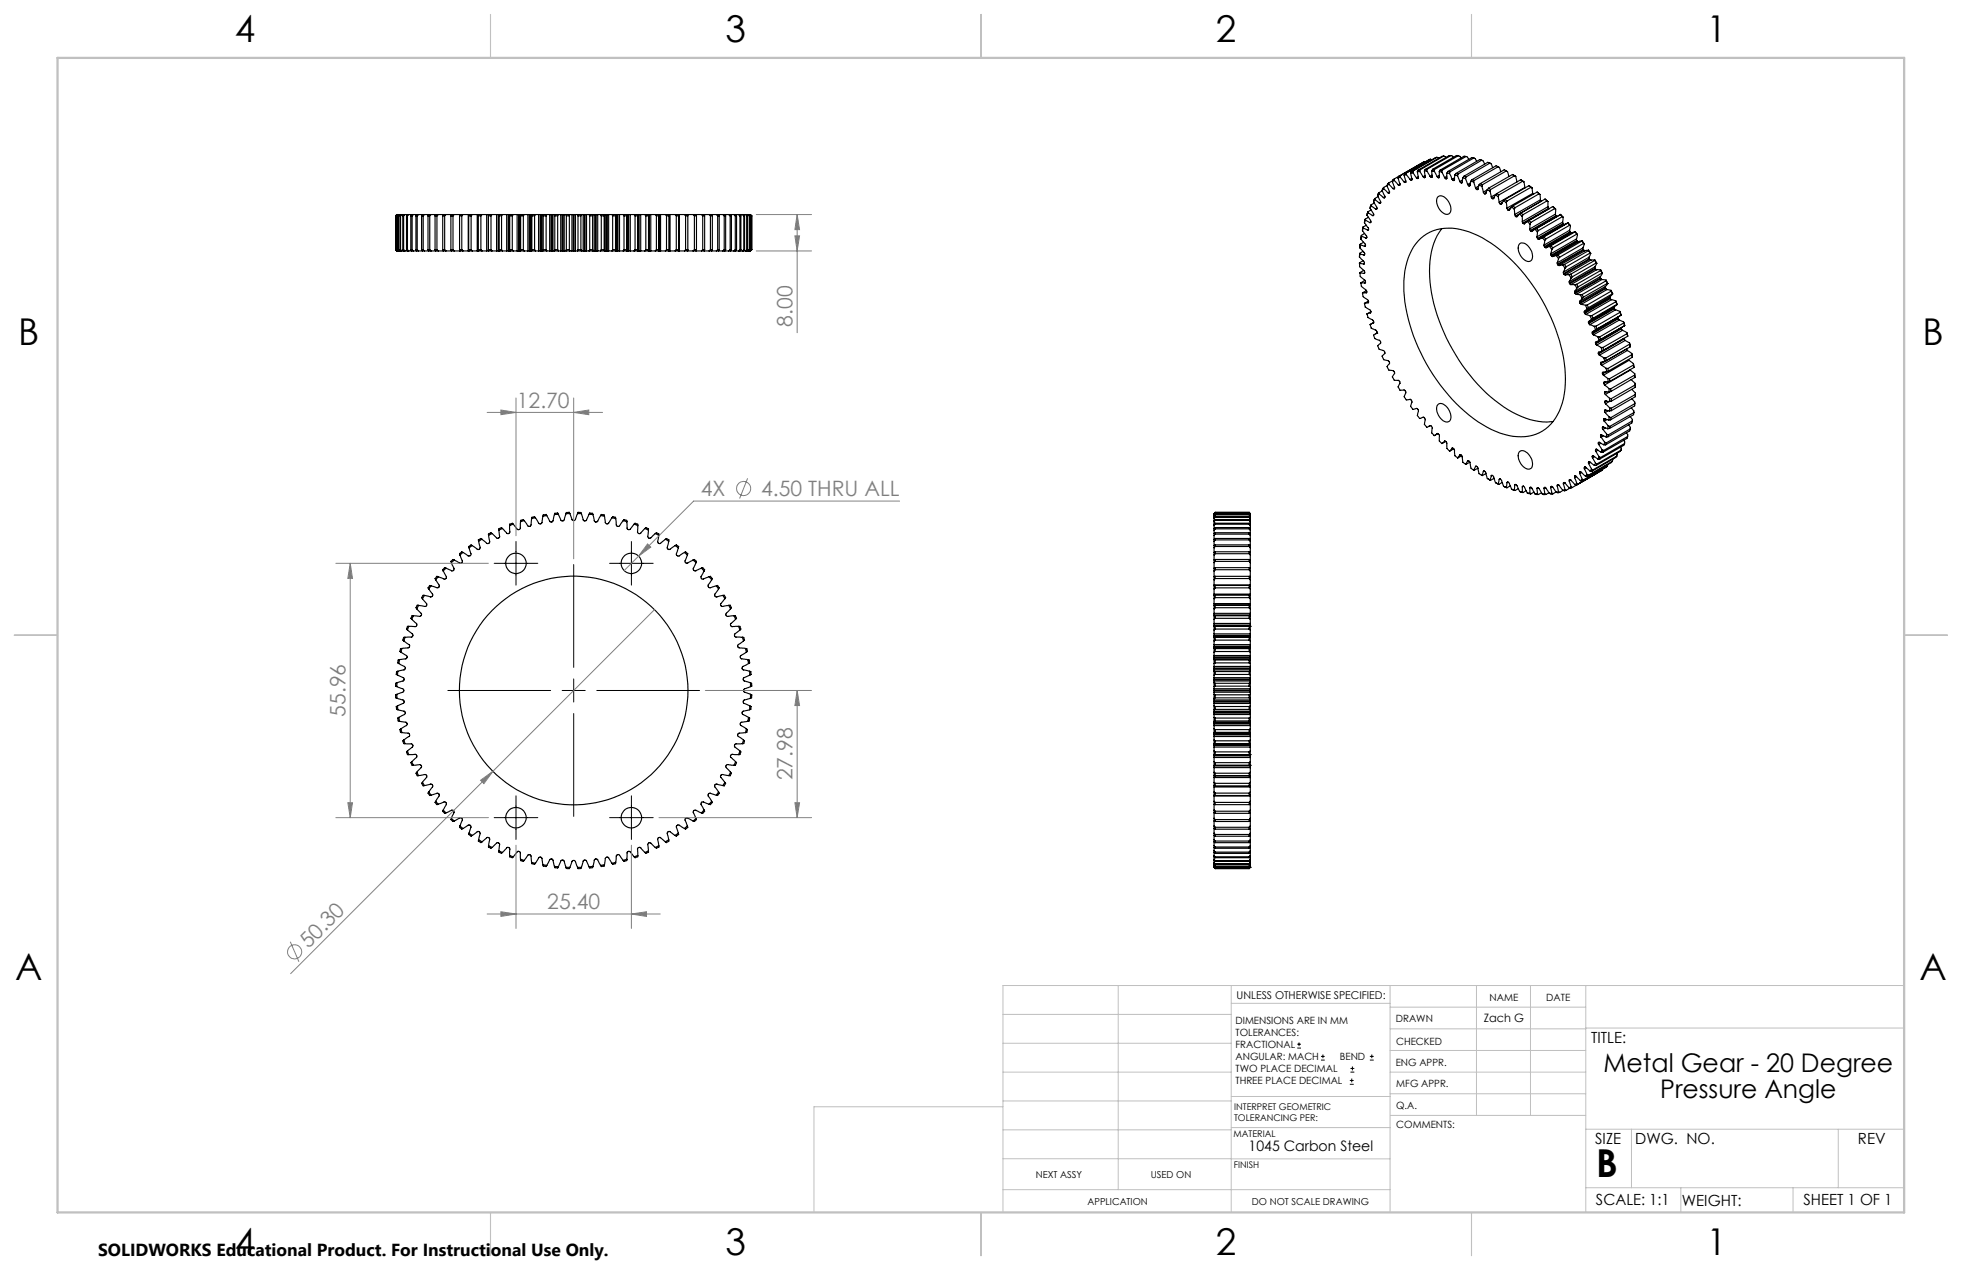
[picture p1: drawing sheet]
<svg xmlns="http://www.w3.org/2000/svg" width="432mm" height="279mm" viewBox="0 0 432 279" stroke-linecap="round" stroke-linejoin="round" font-family="sans-serif">
<defs><g id="words">
<text font-size="8.5" x="351.3" y="259">B</text>
<g font-size="8.1">
<text x="51.7" y="9.3">4</text>
<text x="159.7" y="9.3">3</text>
<text x="267.6" y="9.3">2</text>
<text x="375.6" y="9.3">1</text>
<text x="4" y="76">B</text>
<text x="423.1" y="76">B</text>
<text x="3.3" y="215.7">A</text>
<text x="422.4" y="215.7">A</text>
<text x="51.7" y="276">4</text>
<text x="159.7" y="276">3</text>
<text x="267.6" y="276">2</text>
<text x="375.6" y="276">1</text>
</g>
<g font-size="5.6">
<text x="352.9" y="235.8">Metal Gear - 20 Degree</text>
<text x="365.4" y="241.5">Pressure Angle</text>
</g>
<g font-size="4.7" fill="#808080">
<text x="174.4" y="71.9" transform="rotate(-90 174.4 71.9)">8.00</text>
<text x="113.8" y="89.7">12.70</text>
<text x="154.2" y="109.2">4X</text>
<text x="167.5" y="109.2">4.50 THRU ALL</text>
<text x="76.1" y="157.7" transform="rotate(-90 76.1 157.7)">55.96</text>
<text x="174.4" y="171.7" transform="rotate(-90 174.4 171.7)">27.98</text>
<text x="120.5" y="200.1">25.40</text>
<text x="67.9" y="208.8" transform="rotate(-45 67.9 208.8)">50.30</text>
</g>
<text font-size="3.8" x="21.6" y="276.3">SOLIDWORKS Educational Product. For Instructional Use Only.</text>
<g font-size="3.4">
<text x="350.2" y="229.5">TITLE:</text>
<text x="351.1" y="251.6">SIZE</text>
<text x="359.9" y="251.6">DWG. NO.</text>
<text x="408.9" y="251.7">REV</text>
<text x="351.2" y="265.2">SCALE: 1:1</text>
<text x="370.1" y="265.3">WEIGHT:</text>
<text x="396.9" y="265.2">SHEET 1 OF 1</text>
</g>
<text font-size="3.2" x="274.8" y="253.3">1045 Carbon Steel</text>
<text font-size="2.5" x="326.5" y="224.8">Zach G</text>
<text font-size="2.4" x="272.2" y="219.7">UNLESS OTHERWISE SPECIFIED:</text>
<g font-size="2.2">
<text x="327.8" y="220.1">NAME</text>
<text x="340.3" y="220.2">DATE</text>
<text x="271.9" y="225.3">DIMENSIONS ARE IN MM</text>
<text x="271.9" y="227.9">TOLERANCES:</text>
<text x="307.2" y="224.9">DRAWN</text>
<text x="271.9" y="230.6">FRACTIONAL</text>
<text x="271.9" y="233.2">ANGULAR: MACH</text>
<text x="294.9" y="233.2">BEND</text>
<text x="307.3" y="229.8">CHECKED</text>
<text x="271.9" y="235.9">TWO PLACE DECIMAL</text>
<text x="271.9" y="238.5">THREE PLACE DECIMAL</text>
<text x="307.2" y="234.5">ENG APPR.</text>
<text x="307.3" y="239.2">MFG APPR.</text>
<text x="307.3" y="243.9">Q.A.</text>
<text x="307.3" y="248.1">COMMENTS:</text>
</g>
<g font-size="2.1">
<text x="227.9" y="259.2">NEXT ASSY</text>
<text x="253.3" y="259.2">USED ON</text>
<text x="239.3" y="265">APPLICATION</text>
<text x="275.5" y="265.1">DO NOT SCALE DRAWING</text>
</g>
<g font-size="2">
<text x="271.6" y="244.1">INTERPRET GEOMETRIC</text>
<text x="271.5" y="250.2">MATERIAL</text>
<text x="271.6" y="246.6">TOLERANCING PER:</text>
<text x="271.5" y="257">FINISH</text>
</g>
</g></defs>
<g fill="none" stroke="#000" stroke-width=".25">
<path d="M306.4 40l.5 1.2a.23 .23 0 0 1 0 .3 .23 .23 0 0 1-.3 0M306.5 39.8l-.9 .5M306.8 39.7l-.4 .3M306.8 39.7l.9 1M306.8 39.4l-.3 .2-.1 .4M306.8 39.4v.3M307.7 39.2l.4 1.3M307.8 38.8l-.1 .4M307.8 38.8l-1 .6M308.1 39l-.4 .2M308.1 39l.9 1M308.2 38.7l-.4 .1"/>
<path d="M308.2 38.7l-.1 .3M309 38.6l.4 1.5M309.2 38.2l-.2 .4M309.4 39.8l-.4 .2M309.5 38.4l-.5 .2M309.5 38.4l.8 1.1M309.5 38.1l-.3 .1M309.5 38.1v.3M310.3 39.5l.2 .2 .2-.1M310.4 38.1l.4 1.3-.1 .2M310.6 37.7l-.2 .4M310.7 39.3l-.4 .2"/>
<path d="M310.9 38l-.5 .1M310.9 38l.8 1.1M311 37.6l-.4 .1M311 37.6l-.1 .4M311.7 39.1l.3 .2M311.9 37.8l.3 1.2-.1 .3M312 39.3h.1M312.1 37.4l-.2 .4M312.1 39.2v.1M312.1 38.9l-.4 .2M312.2 39.2l-.2 .1M312.5 37.7l-.6 .1"/>
<path d="M312.5 37.7l.7 1.2M312.5 37.4h-.4M312.5 37.4v.3M313.2 38.9l.2 .2M313.4 35.6l-5.6 3.2M313.4 35.6l-5.2 3.1M313.4 35.6l.2 .1M313.5 37.6l.2 1.2-.2 .3M313.5 39.1h-.1M313.6 38.6l-.4 .3M313.6 39l-.1 .1M313.7 37.3l-.2 .3"/>
<path d="M313.7 38.9l-.3 .2M314 37.6h-.5M314 37.6l.7 1.2M314 37.3h-.3M314 37.3v.3M314.7 38.8l.3 .2M314.8 35l-5.6 3.2M314.8 35l-5.3 3.1M314.8 35l.3 .1M315.1 37.6l.1 1.3-.2 .1M315.1 37.6h.5M315.2 38.5l-.5 .3"/>
<path d="M315.2 38.9l-.2 .1M315.3 37.3h.4M315.3 37.3l-.2 .3M315.6 37.6l.7 1.3M315.7 37.3l-.1 .3M316.2 34.6l-5.6 3.1M316.2 34.6l-5.2 3M316.2 34.6l.5 .2M316.3 38.9l.2 .2M316.5 39.1h.2M316.8 37.7v1.3l-.1 .1M316.8 37.7l.5 .2"/>
<path d="M316.8 38.6l-.5 .3M316.8 39l-.1 .1M316.8 38.9l-.3 .2M316.9 37.4l.5 .1M316.9 37.4l-.1 .3M317.3 37.9l.6 1.2M317.4 37.5l-.1 .4M317.7 34.3l.5 .3M317.7 34.3l-.3 .1-5.3 3M317.7 34.3l-5.2 3.1M317.9 39.1l.3 .2M318.2 39.3h.1"/>
<path d="M318.4 39.2l-.1 .1M318.4 39.3h-.1M318.4 38.8l-.5 .3M318.4 39.2l-.2 .1M318.5 38.1l-.1 1.1M318.5 38.1l.5 .1M318.7 37.7l.4 .1M318.7 37.7l-.2 .4M319 38.2l.6 1.2M319.1 37.8l-.1 .4M319.3 34.2l.6 .4M319.3 34.2h-.4l-5.2 3.1"/>
<path d="M319.3 34.2l-5.3 3.1M319.6 39.4l.2 .3M319.8 39.7h.1M320.1 39.1l-.5 .3M320.1 39.6l-.2 .1M320.1 39.5l-.3 .2M320.2 38.5l-.1 1.1-.2 .1M320.2 38.5l.6 .2M320.4 38.2l.5 .1M320.4 38.2l-.2 .3M320.8 38.7l.5 1.2M320.9 38.3l-.1 .4"/>
<path d="M321 34.3l.3 .1 .2 .4M321 34.3l-.5-.1-5.2 3.1M321 34.3l-5.3 3M321.3 39.9l.2 .3M321.9 39.6l-.6 .3M321.9 39.1l-.1 1-.2 .2M321.9 39.1l.6 .2M322.2 38.8l.4 .1M322.2 38.8l-.3 .3M322.5 39.3l.5 1.3M322.6 38.9l-.1 .4M322.7 34.4l.3 .2 .2 .5"/>
<path d="M322.7 34.4h-.5l-5.3 3M322.7 34.4l-5.3 3.1M323.7 39.8l-.2 1M323.7 39.8l.6 .3M324 39.5l.4 .2M324 39.5l-.3 .3M324.4 34.7l.3 .2 .3 .6M324.4 34.7h-.5l-5.2 3M324.4 34.7l-5.3 3.1M324.4 39.7l-.1 .4M326.1 35.2l.3 .2 .3 .7M326.1 35.2l-.4-.1-5.3 3.1"/>
<path d="M326.1 35.2l-5.2 3.1M327.9 35.9l.3 .2 .3 .8M327.9 35.9l-.5-.2-5.2 3.1M327.9 35.9l-5.3 3M329.7 36.7l.3 .1 .3 1M329.7 36.7l-.5-.2-5.2 3M329.7 36.7l-5.3 3M331.5 37.6l.3 .1 .3 1.1M331.5 37.6l-.5-.2-5.2 3M331.5 37.6l-5.3 3M332.9 38.4l.4 .3M332.9 38.4l.7 .4"/>
<path d="M332.9 38.4l-5.3 3M333.3 38.7l-5.3 3M333.3 38.7l.3 .1M333.6 38.8l.3 1.2M334.7 39.5l.4 .4M334.7 39.5l.7 .5M334.7 39.5l-5.3 3.1M335.1 39.9l-5.3 3M335.1 39.9l.3 .1M87.1 47.5h.1M87.1 54.9h.1M87.1 54.9l.2 .3"/>
<path d="M87.1 47.5v7.4M87.2 47.5h.1M87.2 54.9h.1M87.2 54.9l.4 .3M87.2 47.5v7.4M87.3 54.9l.3 .3M87.3 47.5v7.4M87.3 47.2h.1M87.3 55.2h.1M87.3 55.2h.2M87.3 47.2h.2M87.3 47.2l-.2 .3"/>
<path d="M87.5 47.5h.1M87.5 54.9h.1M87.5 54.9l.3 .3M87.5 47.5v7.4M87.6 55.2h.2M87.6 47.2h.2M87.6 47.2l-.4 .3M87.6 47.2l-.3 .3M87.6 54.9l.3 .3M87.6 47.5v7.4M87.8 47.2h.1M87.8 55.2h.1"/>
<path d="M87.8 47.2l-.3 .3M87.9 55.2h.3M87.9 47.2h.3M87.9 47.2l-.3 .3M88 47.5h.2M88 54.9h.2M88 54.9l.2 .3M88 47.5v7.4M88.2 54.9l.2 .3M88.2 47.5v7.4M88.2 47.2h.2M88.2 55.2h.2"/>
<path d="M88.2 47.2l-.2 .3M88.4 55.2h.5M88.4 47.2h.5M88.4 47.2l-.2 .3M88.7 47.5h.1M88.7 54.9h.1M88.7 54.9l.2 .3M88.7 47.5v7.4M88.8 54.9l.3 .3M88.8 47.5v7.4M88.9 47.2h.2M88.9 55.2h.2"/>
<path d="M88.9 47.2l-.2 .3M89.1 55.2h.6M89.1 47.2h.6M89.1 47.2l-.3 .3M89.5 47.5h.2M89.5 54.9h.2M89.5 54.9l.2 .3M89.5 47.5v7.4M89.7 47.2h.3M89.7 55.2h.3M89.7 47.2l-.2 .3M89.7 54.9l.3 .3"/>
<path d="M89.7 47.5v7.4M90 55.2h.6M90 47.2h.6M90 47.2l-.3 .3M90.4 47.5h.3M90.4 54.9h.3M90.4 47.5v7.4M90.4 54.9l.2 .3M90.6 47.2h.4M90.6 55.2h.4M90.6 47.2l-.2 .3M90.7 54.9l.3 .3"/>
<path d="M90.7 47.5v7.4M91 55.2h.7M91 47.2h.7M91 47.2l-.3 .3M91.5 47.5h.3M91.5 54.9h.3M91.5 47.5v7.4M91.5 54.9l.2 .3M91.7 47.2h.4M91.7 55.2h.4M91.7 47.2l-.2 .3M91.8 47.5v7.4"/>
<path d="M91.8 54.9l.3 .3M92.1 55.2h.9M92.1 47.2h.9M92.1 47.2l-.3 .3M92.8 47.5h.3M92.8 54.9h.3M92.8 47.5v7.4M92.8 54.9l.2 .3M93 47.2h.4M93 55.2h.4M93 47.2l-.2 .3M93.1 47.5v7.4"/>
<path d="M93.1 54.9l.3 .3M93.4 55.2h1M93.4 47.2h1M93.4 47.2l-.3 .3M94.2 47.5h.4M94.2 54.9h.4M94.2 47.5v7.4M94.2 54.9l.2 .3M94.4 47.2h.5M94.4 55.2h.5M94.4 47.2l-.2 .3M94.6 47.5v7.4"/>
<path d="M94.6 54.9l.3 .3M94.9 55.2h1M94.9 47.2h1M94.9 47.2l-.3 .3M95.7 47.5h.5M95.7 54.9h.5M95.7 47.5v7.4M95.7 54.9l.2 .3M95.9 47.2h.5M95.9 55.2h.5M95.9 47.2l-.2 .3M96.2 47.5v7.4"/>
<path d="M96.2 54.9l.2 .3M96.4 55.2h1.1M96.4 47.2h1.1M96.4 47.2l-.2 .3M97.4 47.5h.5M97.4 54.9h.5M97.4 47.5v7.4M97.4 54.9l.1 .3M97.5 47.2h.6M97.5 55.2h.6M97.5 47.2l-.1 .3M97.9 47.5v7.4"/>
<path d="M97.9 54.9l.2 .3M98.1 55.2h1.2M98.1 47.2h1.2M98.1 47.2l-.2 .3M99.2 47.5h.5M99.2 54.9h.5M99.2 47.5v7.4M99.2 54.9l.1 .3M99.3 47.2h.6M99.3 55.2h.6M99.3 47.2l-.1 .3M99.7 47.5v7.4"/>
<path d="M99.7 54.9l.2 .3M99.9 55.2h1.3M99.9 47.2h1.3M99.9 47.2l-.2 .3M101.1 54.9h.5M101.1 47.5h.5M101.1 47.5v7.4M101.1 54.9l.1 .3M101.2 55.2h.1M101.2 47.2h.1M101.2 47.2v.2M101.2 55v.2"/>
<path d="M101.2 47.2h.7M101.2 55.2h.7M101.2 47.2l-.1 .3M101.6 47.5v7.4M101.6 54.9l.3 .3M101.9 55.2h1.1M101.9 47.2h1.1M101.9 47.2l-.3 .3M103 55.2h.2M103 47.2h.2M103 47.2v8M103.2 47.5h.5"/>
<path d="M103.2 54.9h.5M103.2 47.5v7.4M103.2 54.9v.3M103.2 47.2h.7M103.2 55.2h.7M103.2 47.2v.3M103.7 54.9l.2 .3M103.7 47.5v7.4M103.9 55.2h1.1M103.9 47.2h1.1M103.9 47.2l-.2 .3M105 55.2h.3"/>
<path d="M105 47.2h.3M105 47.2v8M105.3 47.5h.5M105.3 54.9h.5M105.3 47.5v7.4M105.3 54.9v.3M105.3 47.2h.8M105.3 55.2h.8M105.3 47.2v.3M105.8 54.9l.3 .3M105.8 47.5v7.4M106.1 55.2h1"/>
<path d="M106.1 47.2h1M106.1 47.2l-.3 .3M107.1 55.2h.4M107.1 47.2h.4M107.1 47.2v8M107.5 55.2h.1M107.5 47.2h.1M107.5 47.2v8M107.5 47.2v.3h.6M107.5 47.2h.8M107.5 55.2h.8M108.1 54.9h-.6v.3"/>
<path d="M108.1 54.9l.2 .3M108.1 47.5v7.4M108.3 55.2h1M108.3 47.2h1M108.3 47.2l-.2 .3M109.3 55.2h.3M109.3 47.2h.3M109.3 47.2v8M109.6 55.2h.2M109.6 47.2h.2M109.6 47.2v8M109.8 47.5h.6"/>
<path d="M109.8 47.2h.8M109.8 54.9h.6M109.8 55.2h.8M109.8 55.2h.1M109.8 47.2h.1M109.8 47.2v8M110.4 54.9l.2 .3M110.4 47.5v7.4M110.6 55.2h.9M110.6 47.2h.9M110.6 47.2l-.2 .3M111.5 55.2h.4"/>
<path d="M111.5 47.2h.4M111.5 47.2v8M111.9 55.2h.1M111.9 47.2h.1M111.9 47.2v8M112 55.2h.1M112 47.2h.1M112 47.2v8M112.1 54.9h.6M112.1 47.5h.6M112.1 47.2h.9M112.1 55.2h.9"/>
<path d="M112.1 55.2h.1M112.1 47.2h.1M112.1 47.2v8M112.7 47.5v7.4M112.7 54.9l.3 .3M113 55.2h.8M113 47.2h.8M113 47.2l-.3 .3M113.8 55.2h.4M113.8 47.2h.4M113.8 47.2v8M114.2 55.2h.1"/>
<path d="M114.2 47.2h.1M114.2 47.2v8M114.3 55.2h.2M114.3 47.2h.2M114.3 47.2v8M114.5 55.2h.1M114.5 47.2h.1M114.5 47.2v8M114.5 47.2h.9M114.5 55.2h.9M114.5 47.2l.1 .3M114.6 54.9h.6"/>
<path d="M114.6 47.5h.6M114.6 47.5v7.4M114.6 54.9l-.1 .3M115.2 47.5v7.4M115.2 54.9l.2 .3M115.4 55.2h.8M115.4 47.2h.8M115.4 47.2l-.2 .3M116.2 55.2h.3M116.2 47.2h.3M116.2 47.2v8M116.5 55.2h.2"/>
<path d="M116.5 47.2h.2M116.5 47.2v8M116.7 55.2h.2M116.7 47.2h.2M116.7 47.2v8M116.9 55.2h.1M116.9 47.2h.1M116.9 47.2v8M117 47.2h.8M117 55.2h.8M117 47.2l.1 .3M117.1 54.9h.6"/>
<path d="M117.1 47.5h.6M117.1 47.5v7.4M117.1 54.9l-.1 .3M117.7 47.5v7.4M117.7 54.9l.1 .3M117.8 55.2h.7M117.8 47.2h.7M117.8 47.2l-.1 .3M118.5 55.2h.4M118.5 47.2h.4M118.5 47.2v8M118.9 55.2h.1"/>
<path d="M118.9 47.2h.1M118.9 47.2v8M119 55.2h.3M119 47.2h.3M119 47.2v8M119.3 55.2h.2M119.3 47.2h.2M119.3 47.2v8M119.5 47.2h.8M119.5 55.2h.8M119.5 47.2l.1 .3M119.6 54.9h.6"/>
<path d="M119.6 47.5h.6M119.6 47.5v7.4M119.6 54.9l-.1 .3M120.2 47.5v7.4M120.2 54.9l.1 .3M120.3 55.2h.7M120.3 47.2h.7M120.3 47.2l-.1 .3M121 55.2h.3M121 47.2h.3M121 47.2v8M121.3 55.2h.2"/>
<path d="M121.3 47.2h.2M121.3 47.2v8M121.5 55.2h.2M121.5 47.2h.2M121.5 47.2v8M121.7 55.2h.3M121.7 47.2h.3M121.7 47.2v8M122 47.2h.9M122 55.2h.9M122 47.2l.1 .3M122.1 54.9h.6"/>
<path d="M122.1 47.5h.6M122.1 47.5v7.4M122.1 54.9l-.1 .3M122.7 47.5v7.4M122.7 54.9l.2 .3M122.9 47.2h.5M122.9 55.2h.5M122.9 47.2l-.2 .3M123.4 55.2h.3M123.4 47.2h.3M123.4 47.2v8M123.7 47.2v8"/>
<path d="M123.7 55.2h.2M123.7 47.2h.2M123.9 55.2h.3M123.9 47.2h.3M123.9 47.2v8M124.2 55.2h.4M124.2 47.2h.4M124.2 47.2v8M124.6 47.2h.8M124.6 55.2h.8M124.6 47.2v.3M124.6 54.9h.7"/>
<path d="M124.6 47.5h.7M124.6 47.5v7.4M124.6 54.9v.3M125.3 47.5v7.4M125.3 54.9l.1 .3M125.4 47.2h.5M125.4 55.2h.5M125.4 47.2l-.1 .3M125.9 55.2h.3M125.9 47.2h.3M125.9 47.2v8M126.2 47.2v8"/>
<path d="M126.2 55.2h.1M126.2 47.2h.1M126.3 55.2h.3M126.3 47.2h.3M126.3 47.2v8M126.6 55.2h.5M126.6 47.2h.5M126.6 47.2v8M127.1 47.2h.9M127.1 55.2h.9M127.1 47.2l.1 .3M127.2 54.9h.6"/>
<path d="M127.2 47.5h.6M127.2 47.5v7.4M127.2 54.9l-.1 .3M127.8 47.5v7.4M127.8 54.9l.2 .3M128 47.2h.3M128 55.2h.3M128 47.2l-.2 .3M128.3 55.2h.3M128.3 47.2h.3M128.3 47.2v8M128.6 47.2v8"/>
<path d="M128.6 55.2h.2M128.6 47.2h.2M128.8 55.2h.3M128.8 47.2h.3M128.8 47.2v8M129.1 55.2h.5M129.1 47.2h.5M129.1 47.2v8M129.6 47.2h.9M129.6 55.2h.9M129.6 47.2l.2 .3M129.8 54.9h.6"/>
<path d="M129.8 47.5h.6M129.8 47.5v7.4M129.8 54.9l-.2 .3M130.4 47.5v7.4M130.4 54.9l.1 .3M130.5 47.2h.3M130.5 55.2h.3M130.5 47.2l-.1 .3M130.8 55.2h.3M130.8 47.2h.3M130.8 47.2v8M131.1 55.2h.1"/>
<path d="M131.1 47.2h.1M131.1 47.2v8M131.2 55.2h.4M131.2 47.2h.4M131.2 47.2v8M131.6 55.2h.6M131.6 47.2h.6M131.6 47.2v8M132.2 47.2h.8M132.2 55.2h.8M132.2 47.2l.1 .3M132.3 54.9h.7"/>
<path d="M132.3 47.5h.7M132.3 47.5v7.4M132.3 54.9l-.1 .3M133 47.5v7.4M133 54.9v.3M133 55.2h.2M133 47.2h.2M133 47.2v.3M133.2 55.2h.3M133.2 47.2h.3M133.2 47.2v8M133.5 55.2h.1"/>
<path d="M133.5 47.2h.1M133.5 47.2v8M133.6 55.2h.3M133.6 47.2h.3M133.6 47.2v8M133.9 55.2h.8M133.9 47.2h.8M133.9 47.2v8M134.7 47.2h.8M134.7 55.2h.8M134.7 47.2l.1 .3M134.8 54.9h.7"/>
<path d="M134.8 47.5h.7M134.8 47.5v7.4M134.8 54.9l-.1 .3M135.5 47.5v7.4M135.5 54.9v.3M135.5 55.2h.1M135.5 47.2h.1M135.5 47.2v.3M135.6 55.2h.3M135.6 47.2h.3M135.6 47.2v8M135.9 55.2h.1"/>
<path d="M135.9 47.2h.1M135.9 47.2v8M136 55.2h.3M136 47.2h.3M136 47.2v8M136.3 55.2h.9M136.3 47.2h.9M136.3 47.2v8M137.2 47.2h.8M137.2 55.2h.8M137.2 47.2l.1 .3M137.3 54.9h.6"/>
<path d="M137.3 47.5h.6M137.3 47.5v7.4M137.3 54.9l-.1 .3M137.9 47.5v7.4M137.9 54.9l.1 .3M138 55.2h.1M138 47.2h.1M138 47.2l-.1 .3M138 55.2h.2M138 47.2h.2M138 47.2v8M138.2 55.2h.2"/>
<path d="M138.2 47.2h.2M138.2 47.2v8M138.4 55.2h.3M138.4 47.2h.3M138.4 47.2v8M138.7 55.2h.9M138.7 47.2h.9M138.7 47.2v8M139.6 47.2h.8M139.6 55.2h.8M139.6 47.2l.2 .3M139.8 54.9h.6"/>
<path d="M139.8 47.5h.6M139.8 47.5v7.4M139.8 54.9l-.2 .3M140.4 55.2h.1M140.4 47.2h.1M140.4 47.2v8M140.5 55.2h.2M140.5 47.2h.2M140.5 47.2v8M140.7 55.2h.3M140.7 47.2h.3M140.7 47.2v8"/>
<path d="M141 55.2h.9M141 47.2h.9M141 47.2v8M141.9 47.2h.8M141.9 55.2h.8M141.9 47.2l.2 .3M142.1 54.9h.6v.3M142.1 47.5v7.4M142.1 54.9l-.2 .3M142.7 47.2v.3h-.6M142.7 55.2h.2M142.7 47.2h.2"/>
<path d="M142.7 47.2v8M142.9 55.2h.3M142.9 47.2h.3M142.9 47.2v8M143.2 55.2h1M143.2 47.2h1M143.2 47.2v8M144.2 47.2h.8M144.2 55.2h.8M144.2 47.2l.3 .3M144.5 54.9h.5v.3M144.5 47.5v7.4"/>
<path d="M144.5 54.9l-.3 .3M145 47.2v.3h-.5M145 55.2h.1M145 47.2h.1M145 55.2h.4M145 47.2h.4M145 47.2v8M145.4 55.2h1M145.4 47.2h1M145.4 47.2v8M146.4 47.2h.8M146.4 55.2h.8"/>
<path d="M146.4 47.2l.3 .3M146.7 54.9h.5M146.7 47.5h.5M146.7 47.5v7.4M146.7 54.9l-.3 .3M147.2 55.2h.3M147.2 47.2h.3M147.2 47.2v.3M147.2 47.5v7.4M147.2 54.9v.3M147.5 55.2h1.1M147.5 47.2h1.1"/>
<path d="M147.5 47.2v8M148.6 47.2h.7M148.6 55.2h.7M148.6 47.2l.2 .3M148.8 54.9h.6M148.8 47.5h.6M148.8 47.5v7.4M148.8 54.9l-.2 .3M149.3 55.2h.2M149.3 47.2h.2M149.3 47.2l.1 .3M149.4 47.5v7.4"/>
<path d="M149.4 54.9l-.1 .3M149.5 55.2h1.1M149.5 47.2h1.1M149.5 47.2v8M150.6 47.2h.7M150.6 55.2h.7M150.6 47.2l.3 .3M150.9 47.5h.5M150.9 54.9h.5M150.9 47.5v7.4M150.9 54.9l-.3 .3M151.3 55.2h.1"/>
<path d="M151.3 47.2h.1M151.3 47.2l.1 .3M151.3 55.2h1.2M151.3 47.2h1.2M151.3 47.2v.2M151.3 55v.2M151.4 47.5v7.4M151.4 54.9l-.1 .3M152.5 47.2h.7M152.5 55.2h.7M152.5 47.2l.3 .3M152.8 47.5h.5"/>
<path d="M152.8 54.9h.5M152.8 47.5v7.4M152.8 54.9l-.3 .3M153.2 55.2h1.2M153.2 47.2h1.2M153.2 47.2l.1 .3M153.3 47.5v7.4M153.3 54.9l-.1 .3M154.4 47.2h.6M154.4 55.2h.6M154.4 47.2l.3 .3M154.7 47.5h.4"/>
<path d="M154.7 54.9h.4M154.7 47.5v7.4M154.7 54.9l-.3 .3M155 55.2h1.1M155 47.2h1.1M155 47.2l.1 .3M155.1 47.5v7.4M155.1 54.9l-.1 .3M156.1 47.2h.5M156.1 55.2h.5M156.1 47.2l.3 .3M156.4 47.5h.4"/>
<path d="M156.4 54.9h.4M156.4 47.5v7.4M156.4 54.9l-.3 .3M156.6 55.2h1.1M156.6 47.2h1.1M156.6 47.2l.2 .3M156.8 47.5v7.4M156.8 54.9l-.2 .3M157.7 47.2h.5M157.7 55.2h.5M157.7 47.2l.2 .3M157.9 47.5h.4"/>
<path d="M157.9 54.9h.4M157.9 47.5v7.4M157.9 54.9l-.2 .3M158.2 55.2h.9M158.2 47.2h.9M158.2 47.2l.1 .3M158.3 47.5v7.4M158.3 54.9l-.1 .3M159.1 47.2h.4M159.1 55.2h.4M159.1 47.2l.3 .3M159.4 47.5h.3"/>
<path d="M159.4 54.9h.3M159.4 47.5v7.4M159.4 54.9l-.3 .3M159.5 55.2h.9M159.5 47.2h.9M159.5 47.2l.2 .3M159.7 47.5v7.4M159.7 54.9l-.2 .3M160.4 47.2h.4M160.4 55.2h.4M160.4 47.2l.3 .3M160.7 47.5h.3"/>
<path d="M160.7 54.9h.3M160.7 47.5v7.4M160.7 54.9l-.3 .3M160.8 55.2h.7M160.8 47.2h.7M160.8 47.2l.2 .3M161 47.5v7.4M161 54.9l-.2 .3M161.5 47.2h.4M161.5 55.2h.4M161.5 47.2l.3 .3M161.8 47.5h.3"/>
<path d="M161.8 54.9h.3M161.8 47.5v7.4M161.8 54.9l-.3 .3M161.9 55.2h.6M161.9 47.2h.6M161.9 47.2l.2 .3M162.1 47.5v7.4M162.1 54.9l-.2 .3M162.5 47.2h.3M162.5 55.2h.3M162.5 47.2l.3 .3M162.8 47.5h.3"/>
<path d="M162.8 54.9h.3M162.8 55.2h.6M162.8 47.2h.6M162.8 47.5v7.4M162.8 54.9l-.3 .3M162.8 47.2l.3 .3M163.1 54.9l-.3 .3M163.1 47.5v7.4M163.4 47.2h.2M163.4 55.2h.2M163.4 47.2l.3 .3M163.6 55.2h.5"/>
<path d="M163.6 47.2h.5M163.6 47.2l.3 .3M163.7 47.5h.2M163.7 54.9h.2M163.7 47.5v7.4M163.7 54.9l-.3 .3M163.9 54.9l-.3 .3M163.9 47.5v7.4M164.1 47.2h.2M164.1 55.2h.2M164.1 47.2l.3 .3M164.3 55.2h.3"/>
<path d="M164.3 47.2h.3M164.3 47.2l.2 .3M164.4 47.5h.1M164.4 54.9h.1M164.4 47.5v7.4M164.4 54.9l-.3 .3M164.5 54.9l-.2 .3M164.5 47.5v7.4M164.6 47.2h.1M164.6 55.2h.1M164.6 47.2l.3 .3M164.7 55.2h.3"/>
<path d="M164.7 47.2h.3M164.7 47.2l.3 .3M164.9 47.5h.1M164.9 54.9h.1M164.9 47.5v7.4M164.9 54.9l-.3 .3M165 47.2h.2M165 55.2h.1M165 47.2l.3 .3M165 54.9l-.3 .3M165 47.5v7.4M165.1 47.2l.4 .3"/>
<path d="M165.2 54.9h.1M165.2 54.9l-.2 .3M165.3 47.5l-.1 7.4M165.3 54.9l-.3 .3M165.3 47.5v7.4M165.4 54.9h.1M165.4 54.9l-.3 .3M165.5 47.5l-.1 7.4M165.5 54.9l-.4 .3M165.5 47.5v7.4M299.2 58v.3a1.19 1.19 0 0 0 .8 1.1l.3 .3 .1 .3-.2 .1M299.2 58l.9 .1"/>
<path d="M299.2 56.6l.3 .3a1.01 1.01 0 0 1 .7 1.1l-.1 .1M299.2 55.9v.7M299.2 55.9l1 .2M299.2 55.7v.9M299.2 55.7v.2M299.3 54.5l.1 .2a1.67 1.67 0 0 1 .9 1.3M299.4 53.9l-.1 .6M299.4 53.9l.9 .3M299.4 53.7l-.1 .8M299.4 53.7v.2M299.5 52.6l1 1.1v.4M299.6 52l-.1 .6"/>
<path d="M299.6 52l1 .4M299.6 51.8l-.1 .8M299.6 51.8v.2M299.9 50.8l.9 1.1v.4M300 50l-.1 .8M300 50v.2M300 50.2l-.1 .6M300 50.2l1 .4M300 57.4l-.8 .4v.2M300 55.3l-.8 .4M300.1 53.3l-.7 .4M300.1 59.5l-.8 .6"/>
<path d="M300.3 49l.8 1.1a.29 .29 0 0 1 .1 .3 .29 .29 0 0 1-.2 .2M300.3 58l-.2 .1M300.3 56l-.1 .1M300.3 51.4l-.7 .4M300.5 48.4l-.2 .6M300.5 48.4l.9 .6M300.5 48.2l-.2 .8M300.5 48.2v.2M300.5 54.1l-.2 .1M300.7 49.6l-.7 .4M300.8 52.3l-.2 .1M300.8 52.2l-.2 .2"/>
<path d="M300.8 47.3l.8 1.2 .1 .3M301.1 46.8l-.3 .5M301.1 46.8l.9 .6M301.1 46.6l-.3 .7M301.1 46.6v.2M301.2 47.8l-.7 .4M301.2 50.5l-.2 .1M301.5 45.8l.8 1.3v.3h-.3M301.7 48.8l-.1 .2h-.2M301.7 48.8l-.3 .2M301.8 45.3l-.3 .5M301.8 45.3l1 .7"/>
<path d="M301.8 45l-.3 .8M301.8 45v.3M301.8 46.2l-.7 .4M302.3 44.4l.7 1.2a.25 .25 0 0 1 0 .3 .25 .25 0 0 1-.2 .1M302.3 47.3l-.3 .1M302.5 44.7l-.7 .3M302.6 43.7l-.3 .7M302.6 43.7v.2M302.6 43.9l-.3 .5M302.6 43.9l1 .8M303.1 45.8l-.3 .2M303.2 43.1l.6 1.2a.22 .22 0 0 1 .1 .3 .22 .22 0 0 1-.3 .1"/>
<path d="M303.3 43.3l-.7 .4M303.5 42.4l-.3 .7M303.5 42.4v.3M303.5 42.7l-.3 .4M303.5 42.7l.9 .8M303.9 44.5l-.3 .2M304.2 41.9l.6 1.2a.22 .22 0 0 1 0 .4 .22 .22 0 0 1-.4 0M304.2 42l-.7 .4M304.5 41.5l-.3 .4M304.5 41.5l1 .9M304.5 41.2l-.3 .7M304.5 41.2v.3"/>
<path d="M304.8 43.3l-.4 .2M305.3 40.9l.5 1.3-.1 .3-.2-.1M305.3 40.8l-.8 .4M305.6 40.5l-.3 .4M305.6 40.5l1 1M305.6 40.3l-.3 .6M305.6 40.3v.2M305.8 42.2l-.3 .2M306.9 41.3l-.3 .2M308.1 40.5v.2h-.4M308.1 40.5l-.4 .2M309 40l.2 .1"/>
<path d="M309.4 40.1h-.2M309.4 40.1h.1M312.7 52.4a10.1 10.1 0 0 1 10.6-1.4 30.8 30.8 0 0 1 14 11.7 38.1 38.1 0 0 1 7.2 20.7 13.5 13.5 0 0 1-4.4 11 10.5 10.5 0 0 1-10 .9 32.2 32.2 0 0 1-14.7-12.8 37.2 37.2 0 0 1-6.4-20.7 13.5 13.5 0 0 1 3.7-9.4zM316.4 43.4a1.39 1.39 0 0 1 2.1 .5 2.4 2.4 0 0 1 .4 3.1 2.17 2.17 0 0 1-2.5-1.7l-.2-1.1zM317.3 50.3a15.4 15.4 0 0 0-2.7 10.4 40 40 0 0 0 15.4 28.1 16.9 16.9 0 0 0 11.8 3.9M321.5 40.2l.1 .1M321.8 40.1l-.2 .2M321.8 40l-.3 .2M323 40.6l.2 .3M323.2 40.9h.1M323.5 40.8l-.2 .1M323.5 40.7l-.3 .2"/>
<path d="M323.6 40.2l-.6 .4M324.3 40.1l.4 1.2M324.7 41.3l.2 .4M324.9 41.7h.1M325.3 41.6l-.3 .1M325.3 41.5l-.4 .2M325.4 40.9l-.7 .4M325.5 40.7l-.2 1h-.3M325.5 40.7l.6 .3M325.8 40.4l.4 .2M325.8 40.4l-.3 .3M326.1 41l.4 1.3"/>
<path d="M326.2 40.6l-.1 .4M326.5 42.3l.2 .3M326.7 42.6l.1 .1M327 42.5l-.2 .2M327.1 42.3l-.4 .3M327.3 41.8l-.8 .5M327.3 41.7l-.3 .9-.2 .1M327.3 41.7l.6 .4M327.6 41.4l.4 .3M327.6 41.4l-.3 .3M327.9 42.1l.3 1.2M328 41.7l-.1 .4"/>
<path d="M328.2 43.3l.2 .3M328.4 43.6l.1 .1M328.8 43.6l-.3 .1M328.9 43.4l-.5 .2M329.1 42.9l-.4 .8h-.2M329.1 42.9l.6 .4M329.3 42.7l-1.1 .6M329.4 42.6l.4 .3M329.4 42.6l-.3 .3M329.7 43.3l.3 1.2M329.8 42.9l-.1 .4M330 44.5l.1 .3"/>
<path d="M330.1 44.8l.1 .1M330.6 44.7l-.4 .2M330.7 44.5l-.6 .3M330.9 44.1l-.4 .8h-.3M330.9 44.1l.6 .5M331.2 43.9l.4 .3M331.2 43.9l-.3 .2M331.5 44.6l.1 1.2M331.6 45.8l.2 .3M331.6 44.2l-.1 .4M331.8 46.1l.1 .1M332.3 46l-.4 .2"/>
<path d="M332.5 45.7l-.7 .4M332.7 45.5l-.5 .7h-.3M332.7 45.5l.6 .5M333 45.3l.4 .4M333 45.3l-.3 .2M333.3 46v1.2M333.3 47.2l.2 .4M333.4 45.7l-.1 .3M333.5 47.6l.1 .1M334.2 47.3l-.6 .4M334.4 53.7a1.39 1.39 0 0 1 2 .6 2.4 2.4 0 0 1 .5 3.1 2.17 2.17 0 0 1-2.5-1.7l-.3-1.1zM334.4 47.1l-.5 .6h-.3"/>
<path d="M334.4 47.1l.6 .5M334.8 46.8l.4 .4M334.8 46.8l-.4 .3M335 47.6v1.2M335 48.8l.2 .3M335.2 49.1l.1 .1M335.2 47.2l-.2 .4M335.4 40l.2 1.2M335.6 41.2v.1M335.6 41.2l-5.6 3.3M336.1 48.7l-.6 .6-.2-.1M336.1 48.7l.6 .6"/>
<path d="M336.5 48.5l.4 .4M336.5 40.9l.4 .3M336.5 40.9l.7 .4M336.5 48.5l-.4 .2M336.5 40.9l-5.3 3M336.7 50.4l.1 .3M336.7 49.3v1.1M336.8 50.7l.1 .1M336.9 48.9l-.2 .4M336.9 41.2l-5.3 3M336.9 41.2l.3 .1M337.2 41.3l.1 1.2"/>
<path d="M337.3 42.5l.1 .3M337.3 42.5l-5.7 3.3M337.8 50.4l-.7 .5-.2-.1M337.8 50.4l.5 .6M337.8 50.4l.3-.1 .5 .4M338.2 52.1l.2 .4M338.3 42.3l.4 .4M338.3 42.3l.6 .5M338.3 42.3l-5.3 3M338.3 51l-.1 1.1M338.4 52.5l.1 .1M338.6 50.7l-.3 .3"/>
<path d="M338.7 42.7l-5.3 3M338.7 42.7l.2 .1M338.9 42.8l.1 1.2M339 44l.2 .3M339 44l-5.7 3.2M339.2 44.3l-5.7 3.3M339.2 44.3h.1M339.4 52.3l-.7 .4-.2-.1M339.4 52.3l.6 .6M339.8 53.9l.1 .4M339.8 52.1l.4 .5M339.8 52.1l-.4 .2"/>
<path d="M339.9 54.3l.1 .1M340 52.9l-.2 1M340 54.4l.3 .1M340 43.8l.5 .4M340 43.8l.7 .5M340 43.8l-5.2 3M340.2 52.6l-.2 .3M340.5 44.2l-5.3 3M340.5 44.2l.2 .1M340.7 44.3v1.2M340.7 45.5l.1 .3M340.7 45.5l-5.7 3.3"/>
<path d="M340.8 45.8l.1 .1-5.6 3.3M340.8 45.8l-5.6 3.3M341 54.2l-.7 .3M341 54.2l.5 .7M341.3 55.8l.1 .4M341.3 54l.4 .5M341.3 54l-.3 .2M341.4 56.2l.1 .1M341.5 56.3l.2 .1M341.5 54.9l-.2 .9M341.7 45.4l.5 .5M341.7 45.4l.7 .6"/>
<path d="M341.7 54.5l-.2 .4M341.7 45.4l-5.2 3.1M342.2 45.9l-5.3 3M342.2 45.9l.2 .1M342.3 47.1l.1 .3M342.3 47.1l-5.6 3.3M342.4 46l-.1 1.1M342.4 47.4l-5.6 3.3M342.4 47.4l.1 .2M342.5 56.2l-.8 .2M342.5 56.2l.5 .7M342.5 47.6l.2 .1"/>
<path d="M342.5 47.6l-5.6 3.2M342.7 57.8l.1 .3M342.8 58.1l.1 .2M342.9 58.3l.2 .1M342.9 56.1l.4 .5M342.9 56.1l-.4 .1M343 56.9l-.3 .9M343.3 56.6l-.3 .3M343.4 47.2l.5 .5M343.4 47.2l.6 .6M343.4 47.2l-5.7 3.3M343.9 47.7l-5.3 3"/>
<path d="M343.9 47.7l.1 .1M343.9 48.9l.1 .3M343.9 48.9l-5.7 3.2M344 58.3l-.9 .1M344 58.3l.4 .7M344 47.8l-.1 1.1M344 49.2l-5.6 3.3M344 49.2l.1 .1M344.1 59.9v.3M344.1 49.3l.2 .1M344.1 49.3l-5.6 3.3M344.3 58.2l.4 .5"/>
<path d="M344.3 58.2l-.3 .1M344.4 59l-.3 .9M344.7 58.7l-.3 .3M345.1 49.1l.4 .4M345.1 49.1l-5.3 3M345.1 49l-6.1 3.5M345.1 49l.5 .7M345.1 49v.1M345.4 50.7l.1 .3M345.4 50.7l-5.6 3.2M345.5 49.5l-5.3 3.1M345.5 49.5l.1 .2"/>
<path d="M345.5 51l-5.6 3.3M345.5 51l.2 .1M345.6 49.7l-.2 1M345.7 51.1l.2 .2M345.7 51.1l-5.7 3.3M345.9 51.3l-5.6 3.2M346.6 51l.4 .5M346.6 51l-5.3 3M346.7 50.9l-.8 .4M346.7 50.9l.5 .7M346.7 50.9l-.1 .1M347 52.6v.3"/>
<path d="M347 52.6l-5.7 3.2M347 51.5l-5.3 3M347 51.5l.2 .1M347 52.9l-5.6 3.3M347 52.9l.1 .1M347.1 53l.3 .2M347.1 53l-5.6 3.3M347.2 51.6l-.2 1M347.4 53.2l-5.7 3.2M348.2 53l.3 .6M348.2 53l-.8 .2M348.2 53l.5 .7"/>
<path d="M348.2 53l-5.3 3.1M348.2 53h.1M348.4 54.5v.4M348.4 54.5l-5.7 3.3M348.4 54.9l-5.6 3.2M348.4 54.9l.1 .1M348.5 53.6l-5.2 3M348.5 53.6l.2 .1M348.5 55l.3 .2M348.5 55l-5.6 3.3M348.7 53.7l-.3 .8M348.8 55.2l-5.7 3.2"/>
<path d="M349.6 55.1l.4 .6M349.6 55l-.8 .2M349.6 55l.5 .7M349.6 55.1l-5.3 3.1M349.6 55v.1M349.7 56.6l.1 .3M349.7 56.6l-5.6 3.3M349.8 56.9l-5.7 3.3M349.8 56.9v.1M349.8 57l.3 .2M349.8 57l-5.6 3.3M350 55.7l-5.3 3"/>
<path d="M350 55.7h.1M350.1 55.7l-.4 .9M350.1 57.2l-5.6 3.3M351 57.3l.3 .6M351 57.2h-.9M351 57.2l.4 .7M351 57.3l-5.3 3M351 57.2v.1M351 58.7v.3M351 58.7l-5.6 3.2M351 59l-5.6 3.3M351 59l.1 .2"/>
<path d="M351.1 59.2l.3 .1M351.1 59.2l-5.6 3.2M351.3 57.9l-5.3 3M351.3 57.9h.1M351.4 59.3l.9 .1M351.4 59.3l-5.7 3.3M351.4 57.9l-.4 .8M352.3 59.5l.3 .6M352.3 59.4l.4 .7M352.3 59.5l-5.3 3M352.3 59.4v.1M299.3 60.1v.3a1.81 1.81 0 0 0 1.1 1.2l.1 .5-.1 .2"/>
<path d="M299.3 60.1h.9M299.5 62.3v.1a1.85 1.85 0 0 0 1.2 1.5l.1 .4-.1 .1M299.5 62.3h.9M299.9 64.5v.1a1.9 1.9 0 0 0 1.2 1.4l.1 .3M300.3 66.8v.1a1.45 1.45 0 0 0 1.2 1.3l.2 .4M300.3 60.1h-.1M300.4 61.7l-.9 .6M300.5 62.2l-.1 .1M300.7 64.4l-.8 .1M300.7 63.9l-.8 .6M300.8 64.3l-.1 .1M300.8 69.1l.1 .1a1.69 1.69 0 0 0 1.3 1.3l.1 .5"/>
<path d="M301.1 66.6l-.8 .2M301.2 66.3l-.1 .3M301.2 66.3l-.9 .5M301.2 66.6h-.1M301.6 68.8l-.8 .3M301.7 68.8h-.1M301.7 68.6l-.1 .2M301.7 68.6l-.9 .5M302.3 71l-.3 .2a.5 .5 0 0 0-.5 .3 .5 .5 0 0 0 .3 .6l.4 .3a.88 .88 0 0 1 .9 .8l-.1 .1M302.3 71h.1M302.3 70.9l-.7 .5M303 73.3h-.1a.64 .64 0 0 0-.6 .6 .64 .64 0 0 0 .5 .7 .96 .96 0 0 1 1.1 .8l-.1 .1a.73 .73 0 0 0-.6 .8 .73 .73 0 0 0 .8 .7 .64 .64 0 0 1 .8 .4 .64 .64 0 0 1-.5 .8l-.1 .1a1.11 1.11 0 0 0 1.4 1.1v.1a.54 .54 0 0 1-.2 .9 .53 .53 0 0 0 .1 .8l.4 .3a.78 .78 0 0 1 1.1 .6h-.1a.9 .9 0 0 0-.3 1.2 .9 .9 0 0 0 1.2 .4h.1a.66 .66 0 0 1-.1 1.1 .59 .59 0 0 0 .2 .9l.1 .2h1.1a.65 .65 0 0 1-.1 1.1 .78 .78 0 0 0 .3 .9 .78 .78 0 0 0 1-.1v.1a.75 .75 0 0 1 .2 1.1l-.1 .3a.72 .72 0 0 0 .4 .7 .72 .72 0 0 0 .8-.1h.1a.8 .8 0 0 1 .2 1.2v.4a.81 .81 0 0 0 1.3 .3 .89 .89 0 0 1 .2 1.3v.3l.2 .2a.4 .4 0 0 0 .3 .4 .4 .4 0 0 0 .4-.2l.3-.2"/>
<path d="M303 73.3h.1M303 73.3l-.2 .1M344.1 60.2l.1 .1M344.2 60.3l.3 .2M345.3 60.4l-.8 .1M345.3 60.4l.5 .8M345.4 61.9v.4M345.4 62.3l.1 .1M345.5 62.4l.2 .2M345.7 60.3l.3 .6M345.7 60.3l-.4 .1M345.7 62.6l.9 .1"/>
<path d="M345.8 61.2l-.4 .7M346 60.9l-.2 .3M346.6 64.1v.3M346.6 64.4v.2M346.6 62.7l.4 .7M346.6 64.6l.3 .2M346.9 64.8l.9 .1M347 62.5l.3 .6M347 62.5l-.4 .2M347 63.4l-.4 .7M347.3 63.1l-.3 .3M347.7 66.3v.3"/>
<path d="M347.7 66.6v.1M347.7 66.7l.3 .3M347.8 64.9l.4 .8M348 67l.9 .2M348.2 65.7l-.5 .6M348.2 64.8l.3 .6M348.2 64.8l-.4 .1M348.5 65.4l-.3 .3M348.7 68.5v.3M348.7 68.8l.1 .1M348.8 68.9l.2 .3M348.9 67.2l.4 .7"/>
<path d="M349 69.2l1 .3M349.3 67.9l-.6 .6M349.3 67.1l.3 .6M349.3 67.1l-.4 .1M349.6 67.7l-.3 .2M349.6 71l.1 .2M349.6 70.7v.3M349.7 71.2l.2 .2M349.9 71.4l1 .4M350 69.5l.3 .7M350.3 70.2l-.7 .5M350.3 69.4l.3 .6"/>
<path d="M350.3 69.4l-.3 .1M350.4 73.3l.1 .1M350.5 73.4l.2 .3M350.6 70l-.3 .2M350.7 73.7l1 .4M350.9 71.8l.3 .8M351.2 72.6l-.8 .4v.3M351.2 75.5v.1M351.2 75.6l.2 .3M351.3 71.8l.2 .6M351.3 71.8h-.4M351.4 75.9l1 .5"/>
<path d="M351.5 72.4l-.3 .2M351.7 74.1l.2 .8M351.7 74.1h.4M351.8 77.7v.2M351.8 77.9l.2 .2M351.9 74.9l-.7 .3v.3M352 78.1l1 .6M352.1 74.1l.1 .6M352.2 60.9v.3M352.2 60.9l-5.6 3.2M352.2 79.9l.1 .1M352.2 61.2l-5.6 3.2"/>
<path d="M352.2 61.2l.1 .1M352.2 74.7l-.3 .2M352.3 61.3l.3 .2M352.3 61.3l-5.7 3.3M352.4 76.4l.2 .8M352.4 76.4h.4M352.6 61.5l.9 .1M352.6 60.1l-5.3 3M352.6 60.1h.1M352.6 61.5l-5.7 3.3M352.6 77.2l-.8 .3v.2M352.7 60.1l-.5 .8"/>
<path d="M352.8 76.4l.2 .6M352.8 79.6l-.6 .3M353 77l-.4 .2M353 78.7l.2 .8M353 78.7l.4 .1M353.2 79.5l-.9 .2-.1 .2M353.3 63v.3M353.3 63l-5.6 3.3M353.3 63.3l-5.6 3.3M353.3 63.3l.1 .2M353.4 78.8l.1 .5-.3 .2M353.4 63.5l.3 .2"/>
<path d="M353.4 63.5l-5.7 3.2M353.5 61.8l.3 .5M353.5 61.6l.4 .8M353.5 61.8l-5.3 3M353.5 61.6v.2M353.7 63.7l.9 .2M353.7 63.7l-5.7 3.3M353.8 62.3l-5.3 3.1M353.8 62.3l.1 .1M353.9 62.4l-.6 .6M354.3 65.5l-5.6 3.3M354.3 65.5l.1 .2"/>
<path d="M354.4 65.2l-.1 .3M354.4 65.2l-5.7 3.3M354.4 65.7l.2 .2M354.4 65.7l-5.6 3.2M354.6 64.1l.3 .5M354.6 63.9l.3 .8M354.6 64.1l-5.3 3M354.6 63.9v.2M354.6 65.9l1 .3M354.6 65.9l-5.6 3.3M354.9 64.6l-5.3 3.1M354.9 64.6v.1"/>
<path d="M354.9 64.7l-.5 .5M355.2 67.8l-5.6 3.2M355.2 67.8l.1 .1M355.3 67.5l-.1 .3M355.3 67.5l-5.7 3.2M355.3 67.9l.3 .3M355.3 67.9l-5.6 3.3M355.6 68.2l.9 .3M355.6 68.2l-5.7 3.2M355.6 66.4l.2 .6M355.6 66.2l.3 .8M355.6 66.4l-5.3 3"/>
<path d="M355.6 66.2v.2M355.8 67l-5.2 3M355.8 67h.1M355.9 67l-.6 .5M356.1 69.7v.3M356.1 70l-5.7 3.3M356.1 70v.1M356.1 70.1l.3 .3M356.1 70.1l-5.6 3.3M356.4 70.4l.9 .4M356.4 70.4l-5.7 3.3M356.5 68.7l.3 .6"/>
<path d="M356.5 68.5l.3 .8M356.5 68.7l-5.2 3.1M356.5 68.5v.2M356.8 72.1v.1M356.8 69.3l-5.3 3.1M356.8 69.3l-6.1 3.5M356.8 69.3h.1M356.8 72.2l-5.6 3.3M356.8 72.2v.2M356.8 72.4l.3 .3M356.8 72.4l-5.6 3.2M357.1 72.7l.9 .5"/>
<path d="M357.1 72.7l-5.7 3.2M357.3 70.8l.2 .8M357.3 70.8l.1 .2M357.4 71l.1 .6M357.4 71l-5.3 3.1M357.4 74.6l.3 .3M357.4 74.6v-.2l-5.6 3.3M357.4 74.6l-5.6 3.3M357.5 71.6l-5.6 3.3M357.5 71.6l-5.3 3.1M357.7 74.9l.9 .6M357.7 74.9l-5.7 3.2"/>
<path d="M357.9 76.8l.2 .3M357.9 76.8h.1M358 73.2l.2 .8M358 73.2l.1 .2M358.1 73.4l.1 .6M358.1 73.4l-5.3 3M358.1 77.1l1 .7M358.1 77.1l-5.6 3.3M358.2 74l-5.2 3M358.4 79.1l.1 .2M358.5 79.3l1 .7M358.5 79.3l-5.6 3.2"/>
<path d="M358.6 75.5l.2 .8M358.6 75.5l.1 .2M358.7 75.7l.1 .6M358.7 75.7l-5.3 3.1M358.8 76.3l-6.5 3.7M359.1 78l.1 .6M359.1 77.8l.1 .8M359.1 77.8v.2M359.1 78l-5.2 3.1M359.2 78.6l-5.2 3M314.7 93.6h.1a.84 .84 0 0 1 .3 1.2v.2a.62 .62 0 0 0 .4 .7 .62 .62 0 0 0 .7-.2l.1-.1M314.7 93.6l-.2 .2"/>
<path d="M316.3 95.4h.1a.78 .78 0 0 1 .4 1 1.14 1.14 0 0 0 .5 1.2M316.3 95.4h.1M316.4 89.1a1.34 1.34 0 0 1 2.1 .5 2.4 2.4 0 0 1 .4 3.1 2.09 2.09 0 0 1-2.5-1.7l-.2-1.1zM316.4 95.4l-.7 .4M317.9 97l.3 .1M317.9 97l-.6 .6M318 97h-.1M318.2 97.1l.2 .3a1.67 1.67 0 0 0 .6 1.8M318.2 97.1l-.9 .5M319.6 98.6l.3 .1M319.6 98.6l-.6 .6M319.7 98.6h-.1"/>
<path d="M319.9 98.7l.2 .3a1.51 1.51 0 0 0 .7 1.8M319.9 98.7l-.9 .5M334.4 99.4a1.39 1.39 0 0 1 2 .5 2.85 2.85 0 0 1 .7 3 1.43 1.43 0 0 1-2.1-.5 2.75 2.75 0 0 1-.6-3zM351.2 99v.3M351.2 98.9l.2-.1 1 .7M351.2 99.3l.7 1.2M351.2 98.9v.1M351.3 98.8l-.1 .1M351.4 98.8l-.2 .2M351.7 99.1l-.5 .2M351.8 97.5v.3M351.8 97.4v.1"/>
<path d="M351.8 97.8l.8 1.2M351.9 97.3l-.1 .1M352 97.3l1 .6M352 97.3l-.2 .1M352 97.3l-.2 .2M352.2 95.8l.2 .4M352.3 80l.2 .4M352.3 95.7l.1-.1 1.1 .5M352.3 95.7l-.1 .1M352.3 97.5l-.5 .3M352.4 96.2l.8 1.1M352.4 99.5h.4"/>
<path d="M352.5 95.6l-.2 .1M352.5 80.4l1 .6M352.5 95.7l-.3 .1M352.6 99l-.2 .5M352.6 99l.4 .1M352.7 82.2l.2 .3M352.7 94l.1-.1 1 .4M352.7 94.1l.1 .4M352.7 82.1v.1M352.7 94v.1M352.8 94.5l.8 1M352.8 93.9l-.1 .1"/>
<path d="M352.9 82.5l.9 .8M352.9 95.9l-.5 .3M353 84.3l.1 .4M353 92.3l.1 .4M353 99.1l-.2 .4M353 84.2v.1M353 92.2v.1M353 94l-.3 .1M353 97.9h.4M353.1 92.7l.8 1M353.1 81.9l-.4 .2M353.1 84.7l1 .8"/>
<path d="M353.1 86.4l.2 .4M353.1 90.3l.2-.1 .9 .2M353.1 90.5l.2 .3M353.1 92.1l1 .3M353.1 92.1l-.1 .1M353.1 86.3v.1M353.1 90.3v.2M353.2 88.3v-.1l1.1 .1M353.2 88.5l.1 .3M353.2 97.3l-.2 .6M353.2 88.3v.2M353.2 97.3l.3 .1"/>
<path d="M353.3 90.8l.9 1M353.3 84l-.3 .2M353.3 92.1l-.3 .2M353.3 86.8l.9 .8M353.3 88.8l1 .9M353.3 90.2l-.2 .1M353.3 94.2l-.5 .3M353.4 81.8l-.7 .4M353.4 86.1l-.3 .2M353.4 88.2l-.2 .1M353.4 90.2l-.3 .3M353.5 81l.1 .8"/>
<path d="M353.5 81l.4 .1M353.5 84l-.5 .3M353.5 97.4l-.1 .5M353.6 88.2l-.4 .3M353.6 81.8l-.9 .1v.2M353.6 95.5l-.1 .6M353.6 95.5l.4 .2M353.6 86.2l-.5 .2M353.7 92.3l-.6 .4M353.8 83.3l.1 .7M353.8 83.3h.4M353.9 81.1l.1 .5"/>
<path d="M353.9 96.1h-.4M353.9 84h-.9v.2M353.9 93.7l-.1 .6M353.9 93.7l.4 .1M354 95.7l-.1 .4M354 81.6l-.4 .2M354 90.3l-.7 .5M354.1 85.5l.1 .7M354.1 85.5h.4M354.2 86.2l-1-.1-.1 .2M354.2 91.8l-.1 .6M354.2 91.8l.3 .1"/>
<path d="M354.2 88.3l-.9 .5M354.2 87.6l.1 .7M354.2 83.3l.1 .6M354.2 87.6l.4 .1M354.2 94.3h-.4M354.3 89.7l-.1 .7M354.3 89.7l.3 .1M354.3 93.8l-.1 .5M354.3 83.9l-.4 .1M354.4 86.1l-1.1 .7M354.5 85.5v.6M354.5 92.4h-.4"/>
<path d="M354.5 91.9v.5M354.5 86.1l-.3 .1M354.6 87.7v.6M354.6 89.8v.5M354.6 88.3h-.3M354.6 90.3l-.4 .1M355.8 99.8v.5M356.7 98.4l.1 .6M356.8 99l-.3 .3-5.2 3.1M356.8 99l-5.3 3.1M357.4 96.8l.2 .4-.1 .4M357.5 97.6l-.1 .4-5.3 3"/>
<path d="M357.5 97.6l-5.3 3M358 95.2l.2 .5v.3M358.2 96l-.1 .4-5.3 3.1M358.2 96l-5.2 3.1M358.4 93.5l.4 .5v.4M358.7 81.4h.1M358.8 91.7l.5 .6-.1 .3M358.8 94.4l-.1 .4-5.3 3.1M358.8 94.4l-5.3 3M358.8 81.4l1 .8M358.8 81.4l-5.7 3.3M359 83.5l.9 .8"/>
<path d="M359 89.7l.6 .7v.4M359.1 85.7l.8 .8v.3M359.1 87.7l.7 .8v.3M359.2 92.6l-.1 .5-5.2 3M359.2 92.6l-5.2 3.1M359.5 80l.1 .9M359.5 80v.3M359.5 80.3l.1 .6M359.5 80.3l-5.3 3M359.6 90.8l-.1 .4-5.3 3.1M359.6 80.9l-5.3 3M359.6 90.8l-5.3 3"/>
<path d="M359.8 82.5v.5M359.8 82.2v.8M359.8 82.2v.3M359.8 82.5l-5.3 3M359.8 88.8v.5l-5.3 3.1M359.8 83l-5.3 3.1M359.8 88.8l-5.3 3.1M359.9 84.7v.5M359.9 86.8v.5l-5.3 3M359.9 84.3v.9M359.9 84.3v.4M359.9 84.7l-5.3 3"/>
<path d="M359.9 85.2l-5.3 3.1M359.9 86.8l-5.3 3M105.3 119.1l.3 1a.48 .48 0 0 1 .1 .5 .48 .48 0 0 1-.5 .3l-1.3-.9M106.1 118.6l-.8 .5M106.1 118.6l-.3-.1-.2 .1-.3 .2v.3M107.5 117.8l.3 1.5-.3 .3h-.4l-1-1M108.3 117.4l-.8 .4M108.3 117.4l-.2-.2-.5 .2-.1 .4M109.8 116.6l.2 1.5-.4 .3h-.2l-1.1-1M110.6 116.3l-.8 .3M110.6 116.3l-.2-.2h-.2l-.4 .2v.3M112.1 115.6v.9a.55 .55 0 0 1 .1 .6 .55 .55 0 0 1-.5 .3l-1.1-1.1"/>
<path d="M113 115.3l-.9 .3M113 115.3l-.3-.2-.6 .2v.3M114.5 114.8v1.5a.57 .57 0 0 1-.6 .2 .57 .57 0 0 1-.4-.5l-.5-.7M115.4 114.5l-.9 .3M115.4 114.5l-.2-.2-.4 .1-.2 .1-.1 .3M117 114.1l-.1 1.5-.2 .2-.5-.1-.8-1.2M117.8 113.9l-.8 .2M117.8 113.9l-.2-.2-.5 .1-.1 .3M119.5 113.6l-.2 1.4a.48 .48 0 0 1-.6 .2 .48 .48 0 0 1-.3-.4l-.6-.9M120.3 113.4l-.8 .2M120.3 113.4l-.1-.2h-.3l-.3 .1-.1 .3M122 113.2l-.3 1.4-.2 .2h-.5l-.7-1.4"/>
<path d="M122.9 113.1l-.9 .1M122.9 113.1l-.2-.2h-.6l-.1 .3M124.6 113l-.6 1.6h-.4l-.2-.2-.5-1.3M125.4 113h-.8M125.4 113l.7 1.5h.3l.2-.2 .5-1.3M125.4 113l-.1-.3h-.2h-.5v.3M127.1 113h.9M127.1 113l.1-.3h.3h.3l.2 .3M128 113l.5 1.6 .6-.2 .5-1.3M129.6 113.1l.9 .1M129.6 113.1l.2-.2h.6l.1 .3M130.5 113.2l.2 1a.48 .48 0 0 0 .2 .6 .48 .48 0 0 0 .5 0l.8-1.4"/>
<path d="M132.2 113.4l.8 .2M132.2 113.4l.1-.2h.3l.4 .1v.3M133 113.6l.2 1.3 .2 .3 .5-.1 .8-1.2M134.7 113.9l.8 .2M134.7 113.9l.2-.2 .6 .1v.3M135.5 114.1l.1 1.5 .3 .2h.3l1-1.3M137.2 114.5l.8 .3M137.2 114.5l.1-.2 .4 .1 .2 .1 .1 .3M138 114.8v1.5a.57 .57 0 0 0 .7 .2 .57 .57 0 0 0 .3-.5l.6-.7M139.6 115.3l.8 .3M139.6 115.3l.2-.2 .6 .2v.3M140.4 115.6l-.1 1.5 .4 .3h.2l1-1.1"/>
<path d="M141.9 116.3l.8 .3M141.9 116.3l.2-.2 .4 .1 .2 .1v.3M142.7 116.6l-.1 1.5 .3 .3h.2l1.1-1M144.2 117.4l.8 .4M144.2 117.4l.3-.2 .5 .2v.4M145 117.8l-.3 1.5 .4 .3h.2l1.1-1M146.4 118.6l.8 .5M146.4 118.6l.3-.1 .2 .1 .3 .2v.3M147.2 119.1l-.3 1a.48 .48 0 0 0-.1 .5 .48 .48 0 0 0 .6 .3l1.2-.9M267.2 119.1v.9M267.2 118.6v.5M267.2 117.8v.8"/>
<path d="M267.2 117.4v.4M267.2 116.6v.8M267.2 116.3v.3M267.2 115.6v.7M267.2 115.3v.3M267.2 114.8v.5M267.2 114.5v.3M267.2 114.1v.4M267.2 113.9v.2M267.2 113.6v.3M267.2 113.4v.2M267.2 113.2v.2"/>
<path d="M267.2 113.1v.1M267.4 119.9v.3M267.4 118.5v.3M267.4 117.2v.3M267.4 116.1v.2M267.4 115.1v.2M267.4 114.3v.2M267.4 113.7v.1M267.4 113.2v.1M267.4 112.9h.1M267.4 112.7h.1M267.4 114.5h7.5"/>
<path d="M267.4 112.7l-.2 .4M267.4 119.9h7.5M267.4 119.9l-.2 .1M267.4 118.5h7.5M267.4 118.8h7.5M267.4 118.8l-.2 .3M267.4 118.5l-.2 .1M267.4 117.2h7.5M267.4 117.5h7.5M267.4 117.5l-.2 .3M267.4 117.2l-.2 .2M267.4 116.1h7.5"/>
<path d="M267.4 116.3h7.5M267.4 116.3l-.2 .3M267.4 116.1l-.2 .2M267.4 115.3l-.2 .3M267.4 115.3h7.5M267.4 115.1l-.2 .2M267.4 115.1h7.5M267.4 114.5l-.2 .3M267.4 114.3l-.2 .2M267.4 114.3h7.5M267.4 113.8l-.2 .3M267.4 113.8h7.5"/>
<path d="M267.4 113.7l-.2 .2M267.4 113.7h7.5M267.4 113.3l-.2 .3M267.4 113.3h7.5M267.4 113.2l-.2 .2M267.4 113.2h7.5M267.4 112.9l-.2 .3M267.4 112.9h7.5M267.4 112.9l-.2 .2M267.4 112.7h7.5M274.9 119.9v.3M274.9 118.5v.3"/>
<path d="M274.9 117.2v.3M274.9 116.1v.2M274.9 115.1v.2M274.9 114.3v.2M274.9 113.7v.1M274.9 113.2v.1M274.9 112.9h.1M274.9 112.7h.1M274.9 119.9l.3 .1M274.9 118.5l.3 .1M274.9 118.8l.3 .3M274.9 117.5l.3 .3"/>
<path d="M274.9 117.2l.3 .2M274.9 116.1l.3 .2M274.9 116.3l.3 .3M274.9 115.3l.3 .3M274.9 115.1l.3 .2M274.9 114.5l.3 .3M274.9 114.3l.3 .2M274.9 113.8l.3 .3M274.9 113.7l.3 .2M274.9 113.3l.3 .3M274.9 113.2l.3 .2M274.9 112.9l.3 .3"/>
<path d="M274.9 112.9l.3 .2M274.9 112.7l.3 .3M275.2 118.6v.5M275.2 119.1v.9M275.2 117.8v.8M275.2 117.4v.4M275.2 116.3v.3M275.2 116.6v.8M275.2 115.6v.7M275.2 115.3v.3M275.2 114.8v.5M275.2 114.5v.3"/>
<path d="M275.2 114.1v.4M275.2 113.9v.2M275.2 113.6v.3M275.2 113.4v.2M275.2 113.2v.2M275.2 113.1v.1M275.2 113h.1M275.2 113v.1M321.3 100.1v-.1a.7 .7 0 0 1 .5 .9l.1 .2a1.08 1.08 0 0 0 .6 1.1M321.3 100.1l-.5 .7M321.4 100l-.1 .1M321.7 100.3l-.9 .5"/>
<path d="M323 101.4h.1a.82 .82 0 0 1 .5 1 1.14 1.14 0 0 0 .7 1M323 101.4l-.5 .8M323.1 101.4h-.1M323.5 101.7l-1 .5M324.7 102.6h.2l.4 .4M324.7 102.6l-.4 .8M324.8 102.6h-.1M325.3 103l.1 .6a1.11 1.11 0 0 0 .7 1M325.3 103l-1 .4M326.5 103.7v-.1a.72 .72 0 0 1 .6 .9l.2 .8M326.5 103.7l-.4 .9M326.6 103.6l-.1 .1"/>
<path d="M327 104.2l-.9 .4M327.3 105.3l.6 .3M327.3 105.3l.7 .4M327.9 105.6l.1 .1M328.2 104.7l.1-.1a.93 .93 0 0 1 .6 1l.2 .6M328.2 104.7l-.3 .9M328.4 104.6l-.2 .1M328.8 105.2l-.8 .5M329.1 106.2l.6 .3M329.1 106.2l.7 .4M329.7 106.5l.1 .1M330 105.5l-.3 1"/>
<path d="M330.1 105.4a1.83 1.83 0 0 1 .7 1.4l.1 .2M330.1 105.4l-.1 .1M330.6 106.2l-.8 .4M330.9 107l.6 .2M330.9 107l.7 .3M331.5 107.2l.1 .1M331.6 106.2a.3 .3 0 0 1 .4-.1 .3 .3 0 0 1 .2 .3l.5 1.2M331.6 106.2l-.1 1M331.9 106.1l-.3 .1M332.4 106.9l-.8 .4M332.7 107.6l.6 .2M332.7 107.6l.7 .3"/>
<path d="M333.3 107.8l.1 .1M333.3 106.7a.3 .3 0 0 1 .3-.1 .3 .3 0 0 1 .3 .3l.5 1.2M333.3 106.7v1.1M333.6 106.6l-.3 .1M334.2 107.5l-.8 .4M334.4 108.1l.6 .1M334.4 108.1l.8 .3M335 108.2l.2 .2M335 107.1v1.1M335.3 107l.8 1.4M335.3 107l-.3 .1M335.9 107.9l-.7 .5"/>
<path d="M336.1 108.4l.6 .1M336.1 108.4l.8 .3M336.7 107.4a.25 .25 0 0 1 .2-.2 .25 .25 0 0 1 .2 .2l.7 1.3M336.7 107.4v1.1M336.7 108.5l.2 .2M336.9 107.2l-.2 .2M337.6 108.3l-.7 .4M337.8 108.7h.5M337.8 108.7l.8 .1M338.2 107.5a.25 .25 0 0 1 .3-.2 .25 .25 0 0 1 .2 .2l.7 1.2M338.2 107.5l.1 1.2M338.3 108.7l.3 .1"/>
<path d="M338.6 107.3l-.4 .2M339.3 108.4l-.7 .4M339.4 108.7l.8 .1M339.8 107.5a.23 .23 0 0 1 .2-.3 .23 .23 0 0 1 .3 .2l.7 1.1M339.8 107.5l.2 1.2M340 108.7h-.6M340 108.7l.2 .1M340.1 107.2l-.3 .3M340.9 108.4l-.7 .4M341 108.5l.7 .2M341.3 107.3a.24 .24 0 0 1 .2-.3 .24 .24 0 0 1 .2 .2l.8 1.1M341.3 107.3l.2 1.2"/>
<path d="M341.5 108.5h-.5M341.5 108.5l.2 .2M341.6 107.1l-.3 .2M342.5 108.2l-.8 .5M342.5 108.3h.8M342.7 106.9a.22 .22 0 0 1 .2-.3 .22 .22 0 0 1 .2 .2l.9 1.1M342.7 106.9l.3 1.3M343 108.2l-.5 .1M343 108.2l.3 .1M343.1 106.7l-.4 .2M344 107.9h.7M344 107.9l-.7 .4"/>
<path d="M344.1 106.5a.23 .23 0 0 1 .1-.3 .23 .23 0 0 1 .3 .1l.8 1M344.1 106.5l.3 1.2M344.4 107.7l-.4 .2M344.4 107.7l.3 .2M344.5 106.3l-.4 .2M345.4 105.8l.4 1.3M345.5 107.4l-.8 .5M345.7 105.6l.9 1M345.7 105.6a.21 .21 0 0 0-.3-.1 .21 .21 0 0 0 0 .3M345.7 105.6l-.3 .2M345.8 107.1l-.5 .2M345.8 107.1l.2 .1"/>
<path d="M346 107.2l-.3 .2-.4-.1M346.6 105.1v-.3l.3-.1 .9 1.1M346.6 105.1l.4 1.2M346.6 106.6l.4 .1M347 104.8l-.4 .3M347 106.3l-.4 .3M347 106.3l.3 .2M347.3 106.5l-.3 .2M347.7 103.9v.3M347.7 104.2l.5 1.2M347.7 103.8h.2l1 1M347.8 103.8l-.1 .1"/>
<path d="M347.8 105.8h.4M348.1 104l-.4 .2M348.2 105.4l-.4 .4M348.2 105.4l.3 .2M348.5 105.6l-.3 .2M348.7 102.8v.4M348.7 103.2l.6 1.2M348.8 102.8h.2l1 .8M348.8 102.7l-.1 .1M348.9 102.7l-.2 .1M348.9 104.8h.4M349.1 102.9l-.4 .3"/>
<path d="M349.3 104.4l-.4 .4M349.3 104.4l.3 .2M349.6 104.6l-.3 .2M349.6 101.7v.3M349.6 102l.7 1.2M349.7 101.6h.2l1 .8M349.7 101.6l-.1 .1M349.7 101.6h.1M349.8 101.6l-.2 .1M350 103.6l.3 .1M350.1 101.7l-.5 .3M350.3 103.2l-.3 .4"/>
<path d="M350.3 103.2l.3 .2M350.4 100.4l.1 .3M350.5 100.3h.2l1 .7M350.5 100.7l.7 1.2M350.5 100.3l-.1 .1M350.6 100.3h-.1M350.6 103.4l-.3 .3M350.6 100.3l-.2 .1M350.9 102.4h.4M350.9 100.5l-.4 .2M351.2 101.9l-.3 .5M351.2 101.9l.3 .2"/>
<path d="M351.3 104.2l-5.3 3M351.5 102.1l-.2 .3M351.7 101h.4M351.9 100.5l-.2 .5M351.9 100.5l.3 .1M352.2 100.6l-.1 .4M352.6 103.4l-5.6 3.3M352.6 103.4l-5.3 3.1M352.6 103.3v.1M353.8 102.6l-5.6 3.2M353.8 102.6l-5.3 3M353.8 102.2v.4"/>
<path d="M354.9 101.5l-5.6 3.3M354.9 101.5l-5.3 3.1M354.9 101v.5M355.8 100.3l-.2 .3-5.3 3.1M355.8 100.3l-5.2 3.1M89.7 138.6l1.1 .9v.5l-.1 .2h-1.6M90 137.8l-.3 .8M90 137.8h-.3l-.2 .5 .2 .3M90.6 136.2l.6 .6a.55 .55 0 0 1 .5 .4 .55 .55 0 0 1-.2 .6h-1.5M91 135.5l-.4 .7M91 135.5l-.3-.1-.3 .6 .2 .2M91.7 133.9l1.1 1.2a.58 .58 0 0 1-.4 .5 .58 .58 0 0 1-.6-.1h-.8"/>
<path d="M92.1 133.2l-.4 .7M92.1 133.2l-.3-.1-.2 .5 .1 .3M93 131.7l.9 1.1v.3l-.2 .3-1.6-.2M93.4 131l-.4 .7M93.4 131h-.3l-.1 .1-.2 .4 .2 .2M94.4 129.6l.8 1.2v.3l-.4 .2-1.4-.3M94.9 128.9l-.5 .7M94.9 128.9l-.3-.1-.4 .5 .2 .3M95.9 127.6l.8 1.2-.1 .4-.4 .1-1.3-.4M96.4 126.9l-.5 .7M96.4 126.9l-.2-.1-.2 .2-.3 .3 .2 .3M97.5 125.6l.5 .9a.47 .47 0 0 1 .3 .5 .47 .47 0 0 1-.4 .4l-1.5-.5"/>
<path d="M98.1 125l-.6 .6M98.1 125l-.2-.1-.3 .3-.2 .1 .1 .3M99.3 123.8l.4 .8a.57 .57 0 0 1 .3 .6 .57 .57 0 0 1-.5 .4l-1.4-.6M99.9 123.2l-.6 .6M99.9 123.2l-.2-.1-.4 .3v.4M101.2 122.1l.6 1.4-.1 .3-.4 .1-1.4-.7M101.9 121.5l-.7 .6M101.9 121.5l-.3-.1-.4 .3v.4M103.2 120.5l.3 1a.53 .53 0 0 1-.1 .8 .53 .53 0 0 1-.8-.3l-.7-.5M103.9 120l-.7 .5M103.9 120l-.4-.1-.3 .3v.3M148.6 120l.7 .5"/>
<path d="M148.6 120l.2-.1 .6 .3-.1 .3M149.3 120.5l-.4 1.2a.45 .45 0 0 0 .1 .5 .45 .45 0 0 0 .5 .1l1.1-.8M150.6 121.5l.7 .6M150.6 121.5l.3-.1 .5 .4-.1 .3M151.3 122.1l-.6 1.4a.47 .47 0 0 0 .4 .4 .47 .47 0 0 0 .5-.2l.9-.5M152.5 123.2l.7 .6M152.5 123.2l.3-.1 .4 .3v.4M153.2 123.8l-.4 .8a.57 .57 0 0 0-.3 .6 .57 .57 0 0 0 .5 .4l1.4-.6M154.4 125l.6 .6M154.4 125h.4l.3 .3-.1 .3M155 125.6l-.5 .9a.47 .47 0 0 0-.2 .5 .47 .47 0 0 0 .4 .4l1.4-.5M156.1 126.9l.5 .7"/>
<path d="M156.1 126.9l.3-.1 .4 .5-.2 .3M156.6 127.6l-.4 .7a.55 .55 0 0 0-.3 .8 .55 .55 0 0 0 .9 0l.9-.2M157.7 128.9l.5 .7M157.7 128.9l.2-.1 .4 .5-.1 .3M158.2 129.6l-.9 1.2 .1 .4 .4 .1 1.3-.3M159.1 131l.4 .7M159.1 131h.3l.2 .2 .1 .3-.2 .2M159.5 131.7l-.9 1.1v.3l.2 .3 1.6-.2M160.4 133.2l.4 .7M160.4 133.2l.3-.1 .3 .6-.2 .2M160.8 133.9l-1.1 1.1v.3l.3 .3 1.5-.1M161.5 135.5l.4 .7"/>
<path d="M161.5 135.5l.3-.1 .3 .6-.2 .2M161.9 136.2l-1.1 1v.3l.2 .4 1.5-.1M162.5 137.8l.3 .8M162.5 137.8h.3l.3 .6-.3 .2M162.8 138.6l-.6 .5a.57 .57 0 0 0-.5 .4 .57 .57 0 0 0 .1 .6l1.6 .1M267.2 138.6v.9M267.2 137.8v.8M267.2 137.8h.1M267.2 135.5l.2-.1v.6M267.2 136.2v1M267.2 135.5v.7M267.2 139.9v.3"/>
<path d="M267.2 139.5v.3M267.2 137.7v.1M267.2 133.9v1M267.2 133.2l.2-.1v.6M267.2 133.2v.7M267.2 137.2v.3M267.2 134.9v.4M267.2 131.7v1.1M267.2 131v.7M267.2 132.8v.3M267.2 129.6v1.1M267.2 128.9v.7"/>
<path d="M267.2 130.7v.3M267.2 127.6v1.1M267.2 126.9v.7M267.2 128.7v.2M267.2 125.6v1.2M267.2 125v.6M267.2 126.8v.1M267.2 123.8v1.2M267.2 123.2v.6M267.2 122.1v1.1M267.2 121.5v.6M267.2 120.5v1"/>
<path d="M267.2 120v.5M267.2 137.8h8M267.2 133.1v.1M267.2 135.3v.2M267.2 137.5v.2M267.2 139.8v.1M267.2 139.5h8M267.2 135.4h8M267.2 137.2h8M267.2 139.9h8M267.2 139.8h8M267.2 137.7h8"/>
<path d="M267.2 134.9h8M267.2 133.1h8M267.2 137.5h8M267.2 135.3h8M267.2 132.8h8M267.2 130.7h8M267.2 128.7h8M267.2 126.8h.2M267.4 137.8v.6M267.4 131v.5M267.4 128.8v.5M267.4 126.8v.5"/>
<path d="M267.4 124.9v.4M267.4 123.1v.4M267.4 121.4v.4M267.4 138.4h7.5M267.4 138.4l-.2 .2M267.4 136h7.5M267.4 136l-.2 .2M267.4 133.7l-.2 .2M267.4 133.7h7.5M267.4 131.5h7.5M267.4 131h7.5M267.4 131.5l-.2 .2"/>
<path d="M267.4 131h-.2M267.4 128.8h7.5M267.4 129.3h7.5M267.4 129.3l-.2 .3M267.4 128.8l-.2 .1M267.4 127.3h7.5M267.4 126.8h7.5M267.4 127.3l-.2 .3M267.4 126.8l-.2 .1M267.4 125.3h7.5M267.4 124.9h7.5M267.4 125.3l-.2 .3"/>
<path d="M267.4 124.9l-.2 .1M267.4 123.1h7.5M267.4 123.5h7.5M267.4 123.5l-.2 .3M267.4 123.1l-.2 .1M267.4 121.8h7.5M267.4 121.4h7.5M267.4 121.8l-.2 .3M267.4 121.4l-.2 .1M267.4 120.2h7.5M267.4 120.2l-.2 .3M274.9 137.8v.6"/>
<path d="M274.9 131v.5M274.9 128.8v.5M274.9 126.8v.5M274.9 124.9v.4M274.9 123.1v.4M274.9 121.4v.4M274.9 138.4l.3 .2M274.9 136l.3 .2M274.9 133.7l.3 .2M274.9 131.5l.3 .2M274.9 131h.3M274.9 129.3l.3 .3"/>
<path d="M274.9 128.8l.3 .1M274.9 127.3l.3 .3M274.9 126.8l.3 .1M274.9 125.3l.3 .3M274.9 124.9l.3 .1M274.9 123.1l.3 .1M274.9 123.5l.3 .3M274.9 121.8l.3 .3M274.9 121.4l.3 .1M274.9 120.2l.3 .3M275 126.8h.2M275.2 137.8v.8"/>
<path d="M275.2 138.6v.9M275.2 137.8h.1M275.2 135.5l-.3-.1v.6M275.2 135.5v.7M275.2 136.2v1M275.2 139.9v.3M275.2 139.5v.3M275.2 137.7v.1M275.2 133.9v1M275.2 133.2l-.3-.1v.6M275.2 133.2v.7M275.2 137.2v.3"/>
<path d="M275.2 134.9v.4M275.2 131.7v1.1M275.2 131v.7M275.2 132.8v.3M275.2 129.6v1.1M275.2 128.9v.7M275.2 130.7v.3M275.2 126.9v.7M275.2 127.6v1.1M275.2 128.7v.2M275.2 125v.6M275.2 125.6v1.2"/>
<path d="M275.2 126.8v.1M275.2 123.2v.6M275.2 123.8v1.2M275.2 122.1v1.1M275.2 121.5v.6M275.2 120v.5M275.2 120.5v1M275.2 133.1v.1M275.2 135.3v.2M275.2 137.5v.2M275.2 139.8v.1M87.3 153.6l1.5 .4 .1 .2-.1 .5-1.3 .6"/>
<path d="M87.3 152.8v.8M87.3 151.1l1.2 .4a.42 .42 0 0 1 .4 .4 .42 .42 0 0 1-.4 .4l-1.2 .5M87.3 150.2v.9M87.3 150.2l-.2 .3v.5l.2 .1M87.3 152.8l-.2 .1v.6l.2 .1M87.5 155.3l.1 .8M87.5 148.5l1.3 .6 .1 .5-.2 .2-1.4 .4M87.5 155.3l-.3 .2 .1 .6h.3M87.6 156.1l1.4 .4 .2 .2-.2 .5-1.2 .6M87.6 147.7l-.1 .8M87.6 147.7h-.3l-.1 .6 .3 .2M87.8 146l1.2 .6a.43 .43 0 0 1-.1 .8l-1.3 .3"/>
<path d="M87.8 157.8l.1 .9M87.8 157.8l-.3 .2 .1 .5 .3 .2M87.9 145.1l-.1 .9M87.9 158.7l1.5 .2a.45 .45 0 0 1 .2 .4 .45 .45 0 0 1-.3 .4l-1.1 .6M87.9 145.1l-.3 .1-.1 .6 .3 .2M88.2 143.5l1.3 .7 .1 .3-.2 .4-1.5 .2M88.4 142.7l-.2 .8M88.4 142.7l-.3 .1-.1 .5 .2 .2M88.9 141l1.1 .8 .2 .3-.3 .4-1.5 .2M89.1 140.2l-.2 .8M89.1 140.2h-.3v.2l-.1 .4 .2 .2M163.4 140.2l.2 .8"/>
<path d="M163.4 140.2h.3l.1 .2 .1 .4-.3 .2M163.6 141l-1.2 .9v.4l.2 .2 1.5 .2M164.1 142.7l.2 .8M164.1 142.7h.3l.1 .5-.2 .3M164.3 143.5l-1.2 .7-.2 .5 .3 .3 1.4 .1M164.6 145.1l.1 .9M164.6 158.7l-1.5 .2a.48 .48 0 0 0-.2 .5 .48 .48 0 0 0 .5 .4l.9 .5M164.6 145.1l.3 .1 .1 .4v.2l-.3 .2M164.7 146l-1 .5a.46 .46 0 0 0-.2 .9l1.5 .3M164.7 157.8l-.1 .9M164.7 157.8l.3 .2v.2l-.1 .4-.3 .1M165 147.7v.8"/>
<path d="M165 156.1l-1.5 .4-.2 .2 .2 .5 1.2 .6M165 147.7h.2l.1 .7-.3 .1M165 148.5l-1.3 .6-.1 .5 .2 .2 1.3 .4M165 155.3v.8M165 155.3l.3 .1-.1 .7h-.2M165.1 150.2l.1 .9M165.1 153.6l-1.4 .4-.1 .2v.4l.2 .2 1.2 .5M165.1 150.2l.3 .1 .1 .4v.3l-.3 .1M165.2 151.1l-1.5 .6 .1 .6 1.4 .5M165.2 152.8l-.1 .8M165.2 152.8l.3 .1v.2l-.1 .4-.3 .1M267.2 152.3v.5"/>
<path d="M267.2 151.1v.4M267.2 150.2v.9M267.2 152.8v.8M267.2 149.8v.4M267.2 153.6v.4M267.2 154.8v.5M267.2 148.5v.6M267.2 147.7v.8M267.2 155.3v.8M267.2 147.4v.3M267.2 156.1v.4M267.2 157.2v.6"/>
<path d="M267.2 146v.6M267.2 145.1v.9M267.2 157.8v.9M267.2 145v.1M267.2 158.7v.2M267.2 159.6v.7M267.2 143.5v.7M267.2 142.7v.8M267.2 142.5v.2M267.2 152v.3M267.2 151.5v.3M267.2 141v.8"/>
<path d="M267.2 140.2v.8M267.2 149.5v.3M267.2 154v.3M267.2 149.1v.3M267.2 154.4v.4M267.2 140.2h.1M267.2 147.1v.3M267.2 156.5v.2M267.2 146.6v.4M267.2 156.9v.3M267.2 144.7v.3M267.2 158.9v.2"/>
<path d="M267.2 144.2v.3M267.2 159.3v.3M267.2 142.3v.2M267.2 141.8v.4M267.2 140.2h8M267.2 152.8l.2 .1M267.2 152.3h8M267.2 151.5h8M267.2 150.2l.2 .1M267.2 149.8h8M267.2 154h8M267.2 155.3l.2 .1"/>
<path d="M267.2 154.8h8M267.2 149.1h8M267.2 147.7h.2M267.2 147.4h8M267.2 156.5h8M267.2 157.8l.2 .2M267.2 157.2h8M267.2 146.6h8M267.2 145.1l.2 .1M267.2 145h8M267.2 158.9h8M267.2 159.6h8"/>
<path d="M267.2 144.2h8M267.2 142.7h.2M267.2 142.5h8M267.2 152h8M267.2 151.8h8M267.2 141.8h8M267.2 140.2h.2M267.2 149.5h8M267.2 154.3h8M267.2 149.4h8M267.2 154.4h8M267.2 142.2v.1"/>
<path d="M267.2 144.5v.2M267.2 147v.1M267.2 149.4v.1M267.2 151.8v.2M267.2 154.3v.1M267.2 156.7v.2M267.2 159.1v.2M267.2 147.1h8M267.2 156.7h8M267.2 147h8M267.2 156.9h8M267.2 144.7h8"/>
<path d="M267.2 159.1h8M267.2 144.5h8M267.2 159.3h8M267.2 142.3h8M267.2 142.2h8M267.4 152.9v.6M267.4 150.3v.7M267.4 155.4v.7M267.4 147.7v.7M267.4 158v.6M267.4 145.2v.6M267.4 142.7v.6"/>
<path d="M267.4 140.2v.6M267.4 145.8l-.2 .2M267.4 152.9h7.5M267.4 153.5h7.5M267.4 151h7.5M267.4 150.3h7.5M267.4 151l-.2 .1M267.4 153.5l-.2 .1M267.4 155.4h7.5M267.4 156.1h7.5M267.4 147.7h7.5M267.4 148.4h7.5"/>
<path d="M267.4 148.4l-.2 .1M267.4 156.1h-.2M267.4 158.6h7.5M267.4 158h7.5M267.4 145.2h7.5M267.4 145.8h7.5M267.4 158.6l-.2 .1M267.4 142.7h7.5M267.4 143.3h7.5M267.4 143.3l-.2 .2M267.4 140.2h7.5M267.4 140.8h7.5"/>
<path d="M267.4 140.8l-.2 .2M274.9 152.9v.6M274.9 150.3v.7M274.9 155.4v.7M274.9 147.7v.7M274.9 158v.6M274.9 145.2v.6M274.9 142.7v.6M274.9 140.2v.6M274.9 153.5l.3 .1M274.9 151l.3 .1M274.9 156.1h.3"/>
<path d="M274.9 148.4l.3 .1M274.9 158.6l.3 .1M274.9 145.8l.3 .2M274.9 143.3l.3 .2M274.9 140.8l.3 .2M275.2 152.8v.8M275.2 152.3v.5M275.2 151.1v.4M275.2 150.2v.9M275.2 149.8v.4M275.2 153.6v.4M275.2 155.3v.8"/>
<path d="M275.2 154.8v.5M275.2 147.7v.8M275.2 148.5v.6M275.2 147.4v.3M275.2 156.1v.4M275.2 157.8v.9M275.2 157.2v.6M275.2 145.1v.9M275.2 146v.6M275.2 145v.1M275.2 158.7v.2M275.2 159.6v.7"/>
<path d="M275.2 142.7v.8M275.2 143.5v.7M275.2 142.5v.2M275.2 152v.3M275.2 151.5v.3M275.2 140.2v.8M275.2 141v.8M275.2 149.5v.3M275.2 154v.3M275.2 149.1v.3M275.2 154.4v.4M275.2 140.2h.1"/>
<path d="M275.2 147.1v.3M275.2 156.5v.2M275.2 146.6v.4M275.2 156.9v.3M275.2 144.7v.3M275.2 158.9v.2M275.2 144.2v.3M275.2 159.3v.3M275.2 142.3v.2M275.2 141.8v.4M275.2 152.8l-.3 .1M275.2 150.2l-.3 .1"/>
<path d="M275.2 155.3l-.3 .1M275.2 147.7h-.3M275.2 157.8l-.3 .2M275.2 145.1l-.3 .1M275.2 142.7h-.3M275.2 140.2h-.3M275.2 142.2v.1M275.2 144.5v.2M275.2 147v.1M275.2 149.4v.1M275.2 151.8v.2M275.2 154.3v.1"/>
<path d="M275.2 156.7v.2M275.2 159.1v.2M88.2 160.3l.2 .9M88.2 160.3l-.2 .2 .1 .4 .1 .2 .2 .1M88.4 161.2l1.5 .1 .3 .4-.2 .3-1.1 .8M88.9 162.8l.2 .8M88.9 162.8l-.2 .2 .1 .4v.2h.3M89.1 163.6l1.5 .1 .3 .3-.1 .3-1.1 .9M89.7 165.2l.3 .8M89.7 165.2l-.2 .4 .2 .4h.3M90 166h.8a.55 .55 0 0 1 .7-.1 .55 .55 0 0 1 .3 .6l-1.2 1.1M90.6 167.6l.4 .8"/>
<path d="M90.6 167.6l-.2 .2 .1 .2 .2 .4h.3M91 168.4l1.4-.2 .4 .4-.1 .2-1 1.1M91.7 169.9l.4 .7M91.7 169.9l-.2 .2 .3 .6 .3-.1M92.1 170.6l1.5-.2 .3 .3v.3l-.9 1.1M93 172.1l.4 .7M93 172.1l-.2 .2 .2 .4 .1 .2 .3-.1M93.4 172.8l1.5-.3a.49 .49 0 0 1 .4 .4 .49 .49 0 0 1-.3 .5l-.6 .8M94.4 174.2l.5 .7M94.4 174.2l-.2 .3 .1 .2 .3 .3 .3-.1M94.9 174.9l.9-.3a.5 .5 0 0 1 .6-.1 .5 .5 0 0 1 .3 .5l-.8 1.3M95.9 176.3l.5 .7"/>
<path d="M95.9 176.3l-.2 .2 .3 .3 .2 .2h.2M96.4 177l1.3-.6 .4 .1 .1 .5-.7 1.2M97.5 178.2l.6 .6M97.5 178.2l-.1 .3 .2 .1 .3 .3 .2-.1M98.1 178.8l1-.4a.48 .48 0 0 1 .5-.2 .48 .48 0 0 1 .3 .4l-.6 1.4M154.4 178.8l-.8-.3a.57 .57 0 0 0-.6-.3 .57 .57 0 0 0-.5 .4l.7 1.4M155 178.2l-.6 .6M155 178.2l.1 .3-.4 .4-.3-.1M156.1 177l-1.2-.5a.41 .41 0 0 0-.5 0 .41 .41 0 0 0-.1 .4l.7 1.3M156.6 176.3l-.5 .7M156.6 176.3l.2 .2-.1 .2-.3 .3h-.3M157.7 174.9l-1-.3a.53 .53 0 0 0-.8 .2 .53 .53 0 0 0 .3 .7l.4 .8"/>
<path d="M158.2 174.2l-.5 .7M158.2 174.2v.4l-.3 .4-.2-.1M159.1 172.8l-1.5-.3a.5 .5 0 0 0-.3 .4 .5 .5 0 0 0 .3 .5l.6 .8M159.5 172.1l-.4 .7M159.5 172.1l.2 .2-.1 .3-.2 .3-.3-.1M160.4 170.6l-1.5-.2-.3 .3v.3l.9 1.1M160.8 169.9l-.4 .7M160.8 169.9l.2 .2-.3 .6-.3-.1M161.5 168.4l-1.4-.2-.4 .4v.2l1.1 1.1M161.9 167.6l-.4 .8M161.9 167.6l.2 .2-.1 .2-.2 .4h-.3M162.5 166h-.8a.55 .55 0 0 0-.6-.1 .55 .55 0 0 0-.3 .6l1.1 1.1"/>
<path d="M162.8 165.2l-.3 .8M162.8 165.2l.3 .2-.3 .6h-.3M163.4 163.6l-1.6 .1a.57 .57 0 0 0-.1 .6 .57 .57 0 0 0 .5 .4l.6 .5M163.6 162.8l-.2 .8M163.6 162.8l.3 .2-.1 .4-.1 .2h-.3M164.1 161.2l-1.5 .1-.2 .2v.4l1.2 .9M164.3 160.3l-.2 .9M164.3 160.3l.2 .3-.1 .5-.3 .1M267.2 160.3v.9M267.2 161.2v.1M267.2 162v.8M267.2 162.8v.8"/>
<path d="M267.2 163.6v.1M267.2 164.4v.8M267.2 165.2v.8M267.2 166h.1M267.2 161.3v.2M267.2 161.7v.3M267.2 166.7v.9M267.2 167.6v.8M267.2 163.7v.2M267.2 164v.4M267.2 166v.2M267.2 168.9v1"/>
<path d="M267.2 169.9v.7M267.2 166.3v.4M267.2 168.4h.1M267.2 168.5v.4M267.2 171.1v1M267.2 172.1v.7M267.2 170.7v.4M267.2 173.1v1.1M267.2 174.2v.7M267.2 172.8v.3M267.2 175.1v1.2M267.2 176.3v.7"/>
<path d="M267.2 174.9v.2M267.2 177v1.2M267.2 178.2v.6M267.2 178.8v1.2M267.2 166h8M267.2 168.4h8M267.2 163.7h8M267.2 160.3l.2 .2M267.2 161.3h8M267.2 162.8l.2 .2M267.2 162h8M267.2 161.5v.2"/>
<path d="M267.2 163.9v.1M267.2 166.2v.1M267.2 168.4v.1M267.2 170.6v.1M267.2 177h.1M267.2 165.2l.2 .2M267.2 164.4h8M267.2 161.5h8M267.2 161.7h8M267.2 167.6l.2 .2M267.2 166.7h8M267.2 163.9h8"/>
<path d="M267.2 164h8M267.2 166.2h8M267.2 169.9l.2 .2M267.2 168.9h8M267.2 170.7h8M267.2 166.3h8M267.2 168.5h8M267.2 172.1l.2 .2M267.2 171.1h8M267.2 172.8l.2 .1M267.2 174.2l.2 .3M267.2 173.1h8"/>
<path d="M267.2 174.9l.2 .1M267.2 176.3l.2 .2M267.2 175.1h8M267.2 177h.2M267.2 178.2l.2 .3M267.2 178.8l.2 .1M267.4 160.5v.6M267.4 163v.6M267.4 165.4v.6M267.4 167.8v.6M267.4 170.1v.6l-.2-.1M267.4 172.3v.6"/>
<path d="M267.4 174.5v.5M267.4 176.5v.5M267.4 178.5v.4M267.4 161.1h7.5M267.4 160.5h7.5M267.4 161.1l-.2 .1M267.4 163.6h7.5M267.4 163h7.5M267.4 163.6h-.2M267.4 165.4h7.5M267.4 167.8h7.5M267.4 170.1h7.5"/>
<path d="M267.4 172.9h7.5M267.4 172.3h7.5M267.4 174.5h7.5M267.4 175h7.5M267.4 176.5h7.5M267.4 177h7.5M267.4 178.5h7.5M267.4 178.9h7.5M274.9 160.5v.6M274.9 163v.6M274.9 165.4v.6M274.9 167.8v.6"/>
<path d="M274.9 170.1v.6l.3-.1M274.9 172.3v.6M274.9 174.5v.5M274.9 176.5v.5M274.9 178.5v.4M274.9 161.1l.3 .1M274.9 163.6h.3M275 177h.2M275.2 160.3v.9M275.2 161.2v.1M275.2 162.8v.8M275.2 162v.8"/>
<path d="M275.2 163.6v.1M275.2 165.2v.8M275.2 164.4v.8M275.2 166h.1M275.2 161.3v.2M275.2 161.7v.3M275.2 167.6v.8M275.2 166.7v.9M275.2 163.7v.2M275.2 164v.4M275.2 166v.2M275.2 168.9v1"/>
<path d="M275.2 169.9v.7M275.2 166.3v.4M275.2 168.4h.1M275.2 168.5v.4M275.2 171.1v1M275.2 172.1v.7M275.2 170.7v.4M275.2 174.2v.7M275.2 173.1v1.1M275.2 172.8v.3M275.2 176.3v.7M275.2 175.1v1.2"/>
<path d="M275.2 174.9v.2M275.2 178.2v.6M275.2 177v1.2M275.2 177h.1M275.2 178.8v1.2M275.2 176.3l-.3 .2M275.2 160.3l-.3 .2M275.2 162.8l-.3 .2M275.2 161.5v.2M275.2 163.9v.1M275.2 166.2v.1M275.2 168.4v.1"/>
<path d="M275.2 170.6v.1M275.2 165.2l-.3 .2M275.2 167.6l-.3 .2M275.2 169.9l-.3 .2M275.2 172.1l-.3 .2M275.2 172.8l-.3 .1M275.2 174.9l-.3 .1M275.2 174.2l-.3 .3M275.2 177h-.3M275.2 178.8l-.3 .1M275.2 178.2l-.3 .3M99.3 180l.6 .6"/>
<path d="M99.3 180l-.1 .3 .3 .3 .2 .1 .2-.1M99.9 180.6l1.3-.7 .5 .2 .1 .2-.6 1.4M101.2 181.7l.7 .6M101.2 181.7l-.1 .3 .2 .2 .3 .2 .3-.1M101.9 182.3l1.3-.8a.5 .5 0 0 1 .4 .3 .5 .5 0 0 1-.1 .5l-.3 1M103.2 183.3l.7 .5M103.2 183.3v.3l.5 .4 .2-.2M103.9 183.8l.9-.6a.48 .48 0 0 1 .5-.3 .48 .48 0 0 1 .4 .4l-.4 1.4M105.3 184.7l.8 .5M105.3 184.7v.3l.2 .2 .3 .2 .3-.2M106.1 185.2l1-.9h.5l.2 .4-.3 1.4M107.5 186.1l.8 .3"/>
<path d="M107.5 186.1v.2l.6 .3 .2-.2M108.3 186.4l1.1-1h.2l.4 .3-.2 1.5M109.8 187.2l.8 .3M109.8 187.2v.3l.4 .2h.2l.2-.2M110.6 187.5l1-1.1a.44 .44 0 0 1 .4 .1 .44 .44 0 0 1 .2 .5l-.1 1.2M112.1 188.2l.9 .3M112.1 188.2v.3l.5 .2 .4-.2M113 188.5l.9-1.2 .5 .1 .1 .2v1.5M114.5 189.1l.9 .2M114.5 189.1l.1 .2 .2 .1 .4 .1 .2-.2M115.4 189.3l.8-1.2 .3-.1 .4 .2 .1 1.5M117 189.7l.8 .2"/>
<path d="M117 189.7l.1 .3 .6 .1 .1-.2M117.8 189.9l.7-1a.45 .45 0 0 1 .3-.3 .45 .45 0 0 1 .5 .2l.2 1.5M119.5 190.3l.8 .1M119.5 190.3l.1 .2 .5 .1 .2-.2M120.3 190.4l.7-1.2 .5-.2 .2 .1 .3 1.5M122 190.6l.9 .1M122 190.6l.2 .3 .5 .1 .2-.3M122.9 190.7l.5-1.3 .5-.2 .2 .2 .5 1.4M124.6 190.8h.8M124.6 190.8l.2 .3h.5l.1-.3M125.4 190.8l.4-1.1a.42 .42 0 0 1 .5-.4 .42 .42 0 0 1 .4 .4l.4 1.1M127.1 190.8h.9"/>
<path d="M127.1 190.8l.1 .3h.6l.2-.3M129.6 190.7l-.5-1.3-.5-.2-.3 .2-.3 1.4M130.5 190.6l-.9 .1M130.5 190.6l-.1 .3h-.2l-.4 .1-.2-.3M132.2 190.4l-.6-1.2a.45 .45 0 0 0-.8 .1l-.3 1.3M133 190.3l-.8 .1M133 190.3v.2l-.6 .1-.2-.2M134.7 189.9l-.8-1.2-.3-.1-.4 .2-.2 1.5M135.5 189.7l-.8 .2M135.5 189.7l-.1 .3-.6 .1-.1-.2M137.2 189.3l-.9-1.2-.2-.1-.5 .2-.1 1.5M138 189.1l-.8 .2"/>
<path d="M138 189.1l-.1 .2-.2 .1-.4 .1-.1-.2M139.6 188.5l-1-1.2-.5 .1-.1 .1v1.6M140.4 188.2l-.8 .3M140.4 188.2v.3l-.5 .2-.3-.2M141.9 187.5l-.6-.6a.55 .55 0 0 0-.4-.5 .55 .55 0 0 0-.6 .2l.1 1.6M142.7 187.2l-.8 .3M142.7 187.2v.3l-.2 .1-.4 .1-.2-.2M144.2 186.4l-1-1h-.3l-.3 .3 .1 1.5M145 186.1l-.8 .3M145 186.1v.2l-.1 .1-.4 .2-.3-.2M146.4 185.2l-1.1-1-.4 .1-.2 .4 .3 1.4M147.2 184.7l-.8 .5"/>
<path d="M147.2 184.7v.3l-.2 .2-.3 .2-.3-.2M148.6 183.8l-1.2-.9-.3 .1-.3 .3 .4 1.4M149.3 183.3l-.7 .5M149.3 183.3l.1 .3-.6 .4-.2-.2M150.6 182.3l-1.2-.8-.5 .1-.1 .3 .5 1.4M151.3 181.7l-.7 .6M151.3 181.7l.1 .3-.2 .2-.3 .2-.3-.1M152.5 180.6l-1.2-.7-.5 .2-.1 .2 .6 1.4M153.2 180l-.7 .6M153.2 180l.1 .3-.3 .3-.2 .1-.3-.1M267.2 180v.6M267.2 180.6v1.1"/>
<path d="M267.2 181.7v.6M267.2 182.3v1M267.2 183.3v.5M267.2 183.8v.9M267.2 184.7v.5M267.2 185.2v.9M267.2 186.1v.3M267.2 186.4v.8M267.2 187.2v.3M267.2 187.5v.7M267.2 188.2v.3M267.2 188.5v.6"/>
<path d="M267.2 189.1v.2M267.2 189.3v.4M267.2 189.7v.2M267.2 189.9v.4M267.2 190.3v.1M267.2 190.4v.2M267.2 190.6v.1M267.2 190.8h.1M267.2 190.7v.1M267.2 180l.2 .3M267.2 180.6l.2 .1M267.2 181.7l.2 .3"/>
<path d="M267.2 182.3l.2 .1M267.2 183.3l.2 .3M267.2 183.8l.2 .2M267.2 184.7l.2 .3M267.2 185.2l.2 .2M267.2 186.1l.2 .2M267.2 186.4l.2 .2M267.2 187.2l.2 .3M267.2 187.5l.2 .2M267.2 188.2l.2 .3M267.2 188.5l.2 .2M267.2 189.1l.2 .2"/>
<path d="M267.2 189.3l.2 .2M267.2 189.7l.2 .3M267.2 189.9l.2 .2M267.2 190.3l.2 .2M267.2 190.4l.2 .2M267.2 190.6l.2 .3M267.2 190.7l.2 .3M267.2 190.8l.2 .3M267.4 180.3v.4M267.4 182v.4M267.4 183.6v.4M267.4 185v.4"/>
<path d="M267.4 186.3v.3M267.4 187.5v.2M267.4 188.5v.2M267.4 189.3v.2M267.4 190v.1M267.4 190.5v.1M267.4 190.9v.1M267.4 191.1h.1M267.4 189.3h7.5M267.4 180.3h7.5M267.4 180.7h7.5M267.4 182h7.5"/>
<path d="M267.4 182.4h7.5M267.4 184h7.5M267.4 183.6h7.5M267.4 185h7.5M267.4 185.4h7.5M267.4 186.3h7.5M267.4 186.6h7.5M267.4 187.5h7.5M267.4 187.7h7.5M267.4 188.5h7.5M267.4 188.7h7.5M267.4 189.5h7.5"/>
<path d="M267.4 190h7.5M267.4 190.1h7.5M267.4 190.5h7.5M267.4 190.6h7.5M267.4 190.9h7.5M267.4 191h7.5M267.4 191.1h7.5M274.9 180.3v.4M274.9 182v.4M274.9 183.6v.4M274.9 185v.4M274.9 186.3v.3"/>
<path d="M274.9 187.5v.2M274.9 188.5v.2M274.9 189.3v.2M274.9 190v.1M274.9 190.5v.1M274.9 190.9v.1M274.9 191.1h.1M275.2 180v.6M275.2 181.7v.6M275.2 180.6v1.1M275.2 183.3v.5M275.2 182.3v1"/>
<path d="M275.2 184.7v.5M275.2 183.8v.9M275.2 185.2v.9M275.2 186.1v.3M275.2 187.2v.3M275.2 186.4v.8M275.2 188.2v.3M275.2 187.5v.7M275.2 188.5v.6M275.2 189.1v.2M275.2 189.3v.4M275.2 189.7v.2"/>
<path d="M275.2 189.9v.4M275.2 190.3v.1M275.2 190.4v.2M275.2 190.6v.1M275.2 190.8h.1M275.2 190.7v.1M275.2 180l-.3 .3M275.2 180.6l-.3 .1M275.2 181.7l-.3 .3M275.2 182.3l-.3 .1M275.2 183.8l-.3 .2M275.2 183.3l-.3 .3"/>
<path d="M275.2 184.7l-.3 .3M275.2 185.2l-.3 .2M275.2 186.1l-.3 .2M275.2 186.4l-.3 .2M275.2 187.2l-.3 .3M275.2 187.5l-.3 .2M275.2 188.2l-.3 .3M275.2 188.5l-.3 .2M275.2 189.1l-.3 .2M275.2 189.3l-.3 .2M275.2 189.7l-.3 .3M275.2 189.9l-.3 .2"/>
<path d="M275.2 190.3l-.3 .2M275.2 190.4l-.3 .2M275.2 190.6l-.3 .3M275.2 190.7l-.3 .3M275.2 190.8l-.3 .3"/>
<circle cx="113.5" cy="123.9" r="2.25"/>
<circle cx="138.9" cy="123.9" r="2.25"/>
<circle cx="126.3" cy="151.9" r="25.2"/>
<circle cx="113.5" cy="179.9" r="2.25"/>
<circle cx="138.9" cy="179.9" r="2.25"/>
</g>
<g fill="none" stroke="#808080" stroke-width=".22">
<path d="M166.4 47.2h12.2M166.4 55.2h12.2M174.9 51.9h1.1l-.6 3.3zM175.4 47.2l.6 3.3h-1.1zM175.4 47.2v26M107.2 90.7h25.4M110.2 90.2l3.4 .5-3.4 .5zM113.6 87.6v30.3M126.3 90.7l3.3-.5v1zM126.3 87.6v35.3M142.5 119.7l.7 .7-2.7 1.9zM164.5 105.2l-1.7 4.5"/>
<path d="M198 110.2h-45.4l-15.2 15.3M73.9 123.9h33.6M77.1 123.9l.5 3.3h-1zM77.1 123.9v56M144 134.1l-80 80.1M155.2 151.9h23.4M175.4 151.9l.6 3.3h-1.1zM175.4 151.9v28M73.9 179.9h33.6M76.6 176.6h1l-.5 3.3zM105.8 171.7l2.7-2-2 2.7zM145 179.9h33.6"/>
<path d="M174.9 176.6h1.1l-.6 3.3zM113.6 185.9v18.4M139 185.9v18.4M63.9 207.2l1.9 4.4M107.2 201.1h38.1M110.2 200.6l3.4 .5-3.4 .5zM139 201.1l3.3-.5v1z"/>
<circle cx="163.6" cy="107.5" r="1.56"/>
<circle cx="64.8" cy="209.4" r="1.55"/>
</g>
<g fill="none" stroke="#000" stroke-width=".22">
<path d="M113.6 119.1v9.6M139 119.1v9.6M108.8 123.9h9.6M126.3 124.2v22.6M134.2 123.9h9.6M98.6 151.9h22.6M123.7 151.9h5.1M126.3 149.4v5M126.3 157v22.6M131.3 151.9h22.7M108.8 179.9h9.6M113.6 175.1v9.6"/>
<path d="M134.2 179.9h9.6M139 175.1v9.6M285.5 230.6h.8M285.5 229.7h.8M285.9 229.3v.9M290.7 233.2h.8M290.7 232.4h.8M291.1 232v.8M297.1 238.5h.8M297.1 237.7h.8M297.2 235.9h.9M297.2 235.1h.9"/>
<path d="M297.5 237.3v.8M297.6 234.6v.9M301.5 233.2h.8M301.5 232.4h.8M301.9 232v.8"/>
</g>
<g fill="none" stroke="#c0c0c0" stroke-width=".22">
<path d="M246.1 216.8v44.9M271 216.8v49.9M305.9 216.8v49.9M324.9 216.8v28.6M336.8 216.8v28.6M349 216.8v49.9M419.1 216.8h-198.4v49.9M220.7 235.9h50.3M220.7 229.5h50.3M220.7 223.2h50.3M271 220.7h34.9M305.9 231.1h43.1"/>
<path d="M305.9 226.3h43.1M305.9 221.6h43.1M305.9 235.9h43.1M349 226.2h70.1M220.7 248.6h50.3M220.7 242.2h50.3M220.7 254.9h50.3M220.7 243.5h-41.6v23.2M271 255h34.9M271 248.1h35M271 241.2h35M305.9 240.6h43.1"/>
<path d="M306 245.4h43M349 248.4h70.1M359.1 248.4v12.9M404.6 248.4v12.9M220.7 261.7h85.2M349 261.3h70.1M369.9 261.3v5.4M394.6 261.3v5.4"/>
</g>
<path d="M108 3.2v9.5M215.9 3.2v9.5M323.8 3.2v9.5M3.1 139.7h9.6M419.1 139.7h9.5M108 266.7v9.6M215.9 266.7v9.6M323.8 266.7v9.6" fill="none" stroke="#c0c0c0" stroke-width=".25"/>
<path d="M12.7 12.7h406.4v254h-406.4z" fill="none" stroke="#c0c0c0" stroke-width=".5"/>
<g fill="#808080">
<path d="M105.8 171.7l2.7-2-2 2.7z"/>
<path d="M142.5 119.7l-2 2.6 2.7-1.9zM110.2 90.2l3.4 .5-3.4 .5zM126.3 90.7l3.3-.5v1zM110.2 200.6l3.4 .5-3.4 .5zM139 201.1l3.3-.5v1z"/>
<path d="M76.6 176.6h1l-.5 3.3zM77.1 123.9l.5 3.3h-1z"/>
<path d="M175.4 151.9l.6 3.3h-1.1zM174.9 176.6h1.1l-.6 3.3z"/>
<path d="M175.4 47.2l.6 3.3h-1.1zM174.9 51.9h1.1l-.6 3.3z"/>
</g>
<use href="#words"/>
</svg>
